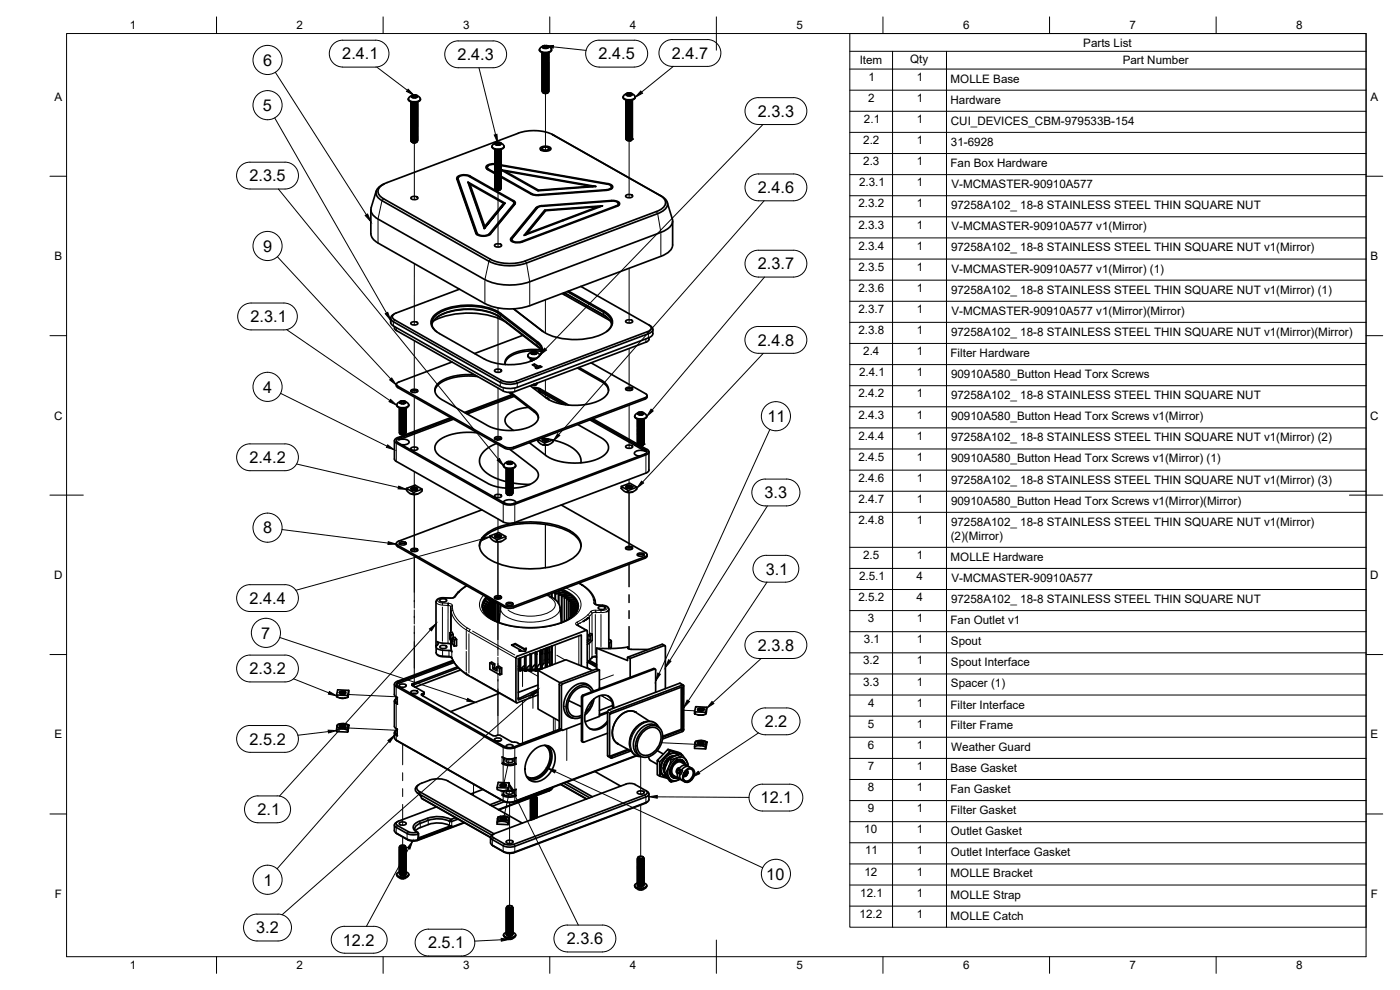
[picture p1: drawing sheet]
<svg xmlns="http://www.w3.org/2000/svg" width="420mm" height="297mm" viewBox="0 0 420 297" stroke-linecap="round" stroke-linejoin="round" font-family="sans-serif">
<defs><g id="words">
<g font-size="4.9">
<text x="102.7" y="17.9">2.4.1</text>
<text x="179.6" y="17.8">2.4.5</text>
<text x="201.6" y="17.7">2.4.7</text>
<text x="78.9" y="19.7">6</text>
<text x="137.4" y="18">2.4.3</text>
<text x="78.9" y="33.3">5</text>
<text x="227.5" y="35.1">2.3.3</text>
<text x="74.9" y="54.4">2.3.5</text>
<text x="227.5" y="57.9">2.4.6</text>
<text x="78.9" y="75.6">9</text>
<text x="227.5" y="80.8">2.3.7</text>
<text x="75.2" y="96.7">2.3.1</text>
<text x="227.5" y="103.7">2.4.8</text>
<text x="79" y="117.8">4</text>
<text x="230.3" y="126.6">11</text>
<text x="74.9" y="139">2.4.2</text>
<text x="229.5" y="149.5">3.3</text>
<text x="78.9" y="160.1">8</text>
<text x="229.8" y="172.4">3.1</text>
<text x="74.9" y="181.2">2.4.4</text>
<text x="78.4" y="191.7">7</text>
<text x="227.5" y="195.3">2.3.8</text>
<text x="74.9" y="202.3">2.3.2</text>
<text x="229.5" y="218.2">2.2</text>
<text x="74.9" y="223.4">2.5.2</text>
<text x="77.3" y="244.6">2.1</text>
<text x="228.3" y="241.1">12.1</text>
<text x="230" y="263.9">10</text>
<text x="79.1" y="265.7">1</text>
<text x="76.9" y="280">3.2</text>
<text x="102.9" y="283.7">12.2</text>
<text x="128.5" y="284.5">2.5.1</text>
<text x="170.1" y="283.3">2.3.6</text>
</g>
<g font-size="3.5">
<text x="39" y="8.8">1</text>
<text x="89" y="8.8">2</text>
<text x="139" y="8.8">3</text>
<text x="189" y="8.8">4</text>
<text x="239" y="8.8">5</text>
<text x="289" y="8.8">6</text>
<text x="339" y="8.8">7</text>
<text x="389" y="8.8">8</text>
<text x="325.1" y="14">Parts List</text>
<text x="258" y="19.3">Item</text>
<text x="273.2" y="19">Qty</text>
<text x="337" y="19.3">Part Number</text>
<text x="260.6" y="24.2">1</text>
<text x="275.1" y="24.2">1</text>
<text x="285.3" y="24.8">MOLLE Base</text>
<text x="16.3" y="30.2">A</text>
<text x="260.5" y="30.6">2</text>
<text x="275.1" y="30.6">1</text>
<text x="285.3" y="31.1">Hardware</text>
<text x="411.3" y="30.2">A</text>
<text x="259.3" y="36.9">2.1</text>
<text x="275.1" y="36.9">1</text>
<text x="285.4" y="37.4">CUI_DEVICES_CBM-979533B-154</text>
<text x="259.1" y="43.2">2.2</text>
<text x="275.1" y="43.2">1</text>
<text x="285.4" y="43.7">31-6928</text>
<text x="259.1" y="49.6">2.3</text>
<text x="275.1" y="49.6">1</text>
<text x="285.3" y="50.1">Fan Box Hardware</text>
<text x="257.8" y="55.9">2.3.1</text>
<text x="275.1" y="55.9">1</text>
<text x="285.5" y="56.4">V-MCMASTER-90910A577</text>
<text x="257.6" y="62.2">2.3.2</text>
<text x="275.1" y="62.2">1</text>
<text x="285.4" y="62.8">97258A102_ 18-8 STAINLESS STEEL THIN SQUARE NUT</text>
<text x="257.6" y="68.6">2.3.3</text>
<text x="275.1" y="68.6">1</text>
<text x="285.5" y="69.1">V-MCMASTER-90910A577 v1(Mirror)</text>
<text x="257.6" y="74.9">2.3.4</text>
<text x="275.1" y="74.9">1</text>
<text x="285.4" y="75.4">97258A102_ 18-8 STAINLESS STEEL THIN SQUARE NUT v1(Mirror)</text>
<text x="16.3" y="78">B</text>
<text x="257.6" y="81.2">2.3.5</text>
<text x="275.1" y="81.2">1</text>
<text x="285.5" y="81.8">V-MCMASTER-90910A577 v1(Mirror) (1)</text>
<text x="411.3" y="78">B</text>
<text x="257.6" y="87.6">2.3.6</text>
<text x="275.1" y="87.6">1</text>
<text x="285.4" y="88.1">97258A102_ 18-8 STAINLESS STEEL THIN SQUARE NUT v1(Mirror) (1)</text>
<text x="257.6" y="93.9">2.3.7</text>
<text x="275.1" y="93.9">1</text>
<text x="285.5" y="94.4">V-MCMASTER-90910A577 v1(Mirror)(Mirror)</text>
<text x="257.6" y="100.2">2.3.8</text>
<text x="275.1" y="100.2">1</text>
<text x="285.4" y="100.8">97258A102_ 18-8 STAINLESS STEEL THIN SQUARE NUT v1(Mirror)(Mirror)</text>
<text x="259.1" y="106.6">2.4</text>
<text x="275.1" y="106.6">1</text>
<text x="285.3" y="107">Filter Hardware</text>
<text x="257.8" y="112.9">2.4.1</text>
<text x="275.1" y="112.9">1</text>
<text x="285.4" y="113.4">90910A580_Button Head Torx Screws</text>
<text x="257.6" y="119.2">2.4.2</text>
<text x="275.1" y="119.2">1</text>
<text x="285.4" y="119.8">97258A102_ 18-8 STAINLESS STEEL THIN SQUARE NUT</text>
<text x="16.2" y="125.9">C</text>
<text x="257.6" y="125.6">2.4.3</text>
<text x="275.1" y="125.6">1</text>
<text x="411.2" y="125.9">C</text>
<text x="257.6" y="131.9">2.4.4</text>
<text x="275.1" y="131.9">1</text>
<text x="285.4" y="126.1">90910A580_Button Head Torx Screws v1(Mirror)</text>
<text x="285.4" y="132.4">97258A102_ 18-8 STAINLESS STEEL THIN SQUARE NUT v1(Mirror) (2)</text>
<text x="257.6" y="138.2">2.4.5</text>
<text x="275.1" y="138.2">1</text>
<text x="285.4" y="138.8">90910A580_Button Head Torx Screws v1(Mirror) (1)</text>
<text x="257.6" y="144.6">2.4.6</text>
<text x="275.1" y="144.6">1</text>
<text x="285.4" y="145.1">97258A102_ 18-8 STAINLESS STEEL THIN SQUARE NUT v1(Mirror) (3)</text>
<text x="257.6" y="150.9">2.4.7</text>
<text x="275.1" y="150.9">1</text>
<text x="285.4" y="151.4">90910A580_Button Head Torx Screws v1(Mirror)(Mirror)</text>
<text x="257.6" y="157.2">2.4.8</text>
<text x="275.1" y="157.2">1</text>
<text x="285.3" y="162">(2)(Mirror)</text>
<text x="285.4" y="157.8">97258A102_ 18-8 STAINLESS STEEL THIN SQUARE NUT v1(Mirror)</text>
<text x="259" y="167.7">2.5</text>
<text x="275.1" y="167.7">1</text>
<text x="16.2" y="173.7">D</text>
<text x="285.3" y="168.3">MOLLE Hardware</text>
<text x="411.2" y="173.7">D</text>
<text x="257.8" y="174.1">2.5.1</text>
<text x="275.1" y="174">4</text>
<text x="285.5" y="174.6">V-MCMASTER-90910A577</text>
<text x="257.6" y="180.4">2.5.2</text>
<text x="275.1" y="180.4">4</text>
<text x="285.4" y="180.9">97258A102_ 18-8 STAINLESS STEEL THIN SQUARE NUT</text>
<text x="260.5" y="186.7">3</text>
<text x="275.1" y="186.7">1</text>
<text x="285.3" y="187.2">Fan Outlet v1</text>
<text x="259.3" y="193">3.1</text>
<text x="275.1" y="193">1</text>
<text x="285.4" y="193.6">Spout</text>
<text x="259" y="199.4">3.2</text>
<text x="275.1" y="199.4">1</text>
<text x="285.4" y="199.9">Spout Interface</text>
<text x="259" y="205.7">3.3</text>
<text x="275.1" y="205.7">1</text>
<text x="285.4" y="206.3">Spacer (1)</text>
<text x="260.5" y="212">4</text>
<text x="275.1" y="212.1">1</text>
<text x="285.3" y="212.6">Filter Interface</text>
<text x="16.3" y="221.6">E</text>
<text x="260.5" y="218.4">5</text>
<text x="275.1" y="218.4">1</text>
<text x="285.3" y="218.9">Filter Frame</text>
<text x="411.3" y="221.6">E</text>
<text x="260.5" y="224.7">6</text>
<text x="275.1" y="224.7">1</text>
<text x="285.5" y="225.2">Weather Guard</text>
<text x="260.5" y="231">7</text>
<text x="275.1" y="231">1</text>
<text x="285.3" y="231.6">Base Gasket</text>
<text x="260.5" y="237.4">8</text>
<text x="275.1" y="237.4">1</text>
<text x="285.3" y="237.9">Fan Gasket</text>
<text x="260.5" y="243.7">9</text>
<text x="275.1" y="243.7">1</text>
<text x="285.3" y="244.2">Filter Gasket</text>
<text x="259.4" y="250">10</text>
<text x="275.1" y="250">1</text>
<text x="285.4" y="250.6">Outlet Gasket</text>
<text x="259.7" y="256.4">11</text>
<text x="275.1" y="256.4">1</text>
<text x="285.4" y="256.9">Outlet Interface Gasket</text>
<text x="259.4" y="262.7">12</text>
<text x="275.1" y="262.7">1</text>
<text x="285.3" y="263.3">MOLLE Bracket</text>
<text x="16.4" y="269.4">F</text>
<text x="258.2" y="269.1">12.1</text>
<text x="275.1" y="269.1">1</text>
<text x="285.3" y="269.6">MOLLE Strap</text>
<text x="411.4" y="269.4">F</text>
<text x="258" y="275.4">12.2</text>
<text x="275.1" y="275.4">1</text>
<text x="285.3" y="275.9">MOLLE Catch</text>
<text x="39" y="290.8">1</text>
<text x="89" y="290.8">2</text>
<text x="139" y="290.8">3</text>
<text x="189" y="290.8">4</text>
<text x="239" y="290.8">5</text>
<text x="289" y="290.8">6</text>
<text x="339" y="290.8">7</text>
<text x="389" y="290.8">8</text>
</g>
</g></defs>
<!-- layer: Visible Narrow -->
<g fill="none" stroke="#000" stroke-width=".3">
<path d="M163 14.2h.1M163.3 13.9v.5M163.9 13.9v.5M164 13.9v.5M164.2 14.4h.1M164.4 14.1h.1M123.6 29h.1M124 28.7v.5M124.5 28.7v.5M124.7 28.7v.5M124.9 29.2h.1M125 28.9v.1"/>
<path d="M188.1 28.4h.1M188.4 28.1v.5M189 28.1v.5M189.1 28.1v.5M189.3 28.6h.1M189.5 28.3v.1M115.1 59.7l-.4 .5M137.5 53.6l-.4 .1M141.1 52.8l-.1 .2M146.6 50.8l-.1 .2M148.7 43.2v.1M149.1 42.9v.5"/>
<path d="M149.6 42.9v.6M149.8 42.9v.5M150 43.4h.1M150.1 43.1v.1M159.7 58.2l-.1 .1M161.4 58.5l.1 .1M166 40.5l.4 .2M181.9 57v.1M182.4 55.1v.2M198.1 58.7l.4 .2M113.5 66.1v6.5M114.6 60.5l-1.1 5"/>
<path d="M143.2 70h-.4M146.7 78.7l-1.1 4.9M146.8 70.2l.2 .1M147.2 77.8l-.5 .5M147.2 70.2l-.2 .1M153.4 71.5l.1 .2 .2-.1M154.1 60.2l-.1 .2M154.2 61.2l.1 .2 .2-.1M156.4 72.5l.1 .2M157.6 78.3l.4 .6M158.1 79.2l.8 5.1M160.8 62.4l.2 .2 .2-.2"/>
<path d="M162.6 61.7v.2M168.8 66.1l.1 .1M170.7 67.1l.1 .2M183.5 60.2v.1M184.9 61.8l.1 .1M197 63.5l.4 .6M197.4 64.4l.9 5.1M198.3 70.1v6.4M118 96.6v1.1M118.4 96l-.3 .5M118.9 98.3v.8M145.5 84.3v6.4"/>
<path d="M150.1 94.4v.8M150.3 94.1l-.2 .2M152.2 96.8v.2M159 84.9v6.5M162.8 99.4h.1M169.4 87.9v.5M181.1 93.7l.2 .9M181.3 93.4l-.2 .2M182.9 96v.1M194.3 99.6l.3 .5M119.4 115.9v.4M150.1 114.8v1.1"/>
<path d="M150.5 114.2l-.3 .5M151 116.4v.9M154.5 116.5v.9M154.9 114.4l.3 .5M155.2 115v1.1M159.5 106h.1M159.8 105.7v.5M160.4 105.6v.6M160.5 105.7v.5M160.7 106.2h.1M160.9 105.9h.1M161.2 102.9v.8"/>
<path d="M161.4 102.6l-.2 .3M161.7 116.9v.3M193.5 119.4v.4M193.8 101.7v.9M194.6 100.2v1.1M118.9 133.2v5M119.7 131.6v.3M120.1 120.8h.1M120.5 120.5v.5M121 120.5v.5M121.2 120.5v.5M121.4 121h.1"/>
<path d="M121.5 120.7v.1M151.5 134.1v.4M152.2 138.9v.1M152.5 138.7v.5M153.1 138.6v.6M153.3 138.7v.5M153.5 139.2h.1M153.6 138.8v.1M154.1 134.2v.4M160.4 123.2v.4M191.6 124.1v.1M191.9 123.9v.5"/>
<path d="M192.5 123.8v.6M192.6 123.9v.5M192.8 124.3h.1M193 124v.1M193.8 135.1v.3M193.8 136.7v5M151 151.4v4.9M154.5 151.6v4.9M119.4 163.6v.4M133.2 179.3l-1.2 .3-.7 .5 .5 .6 1 .2v.6M133.3 179.4l1.8 .1M135.2 179.4v.1"/>
<path d="M136.3 179.2l.4-.2-.6 .4-.9 .1M137.7 177.7l-.9 1.3M140.1 175.8l-2.3 1.8M164.9 179.1a2.25 2.25 0 0 1 1.1 3.7 12.7 12.7 0 0 1-11.8 1.2l-1.7-1M169.9 176.4l2.6 1.6 1.3 1.5 .5 1 .1 1.1-.6 1.7-1.7 1.8-2.8 1.5-2.7 .9-4.3 .8-4.5 .1-4.1-.4-3.3-.8-2.9-1.3-2.1-1.4-1.3-1.9-.1-1.9 .3-1 .8-1.1M173.6 175l1.7 1.1 1.6 1.4 .8 1.3 .4 1.2M193.5 167.1v.4M130.9 193.7v.2M130.9 180.6l.3 .5 1.4 .4M130.9 195.9l.4 .4 1.4 .5M131.2 192.6v1M132.8 182.1v10.3"/>
<path d="M132.8 196.8v.2M132.8 195.2v1.5M132.9 181.6l1.5 .1M132.9 180.9l1.6 .1M132.9 196.8l1.7 .1M134.5 181l.9 .2 .4 .5-.5 .4-.2-.3-.6-.1v11.3M134.7 196.9l.1 .2M134.7 195.3v1.5M135.3 182.5l.1 1M135.4 183.9v5.5M135.4 189.7v.1M135.4 192.7v2.1"/>
<path d="M135.5 183.3l.4-.2 .7 1.8 1 1.4 2.7 2.2-.4 .5-1.9-1.4-1.4-1.5-.8-1.4zM135.6 195.6v1.6l-.8-.3M135.6 197.2v.1M135.7 197.5a10.1 10.1 0 0 0 3.9 4.4M135.8 181.8l.1 1.2M139.9 189.3v5.5M139.9 195.5v5.7M140 189l.7 .5M140.4 188.5l.7 .4-.3 .6M140.7 189.5l14.1 8M140.7 190.1v11.8M141.8 189.3l12.7 7.2"/>
<path d="M150.3 183a5.4 5.4 0 0 0 3.9 3 16.3 16.3 0 0 0 12.5-1.3l1.1-1.1 .2-.6M151.4 181.8v.4M154.1 181.9v.4M162.2 196.4h-.1M162.2 198.3h-.2M163.7 196.1l-.4 .1M163.7 198l-.4 .1M165 195.7l-.5 .2M165 197.7l-.5 .1M166.6 193.7v5.2M168.4 186.8h.4M173.1 187.5h.2"/>
<path d="M173.2 186.7l.3 .5M173.2 187.6l2.5 1.5M173.3 187.5h.1M173.5 187.2l-.3 .3M173.5 187.3v.3M173.7 190.8v8.7M176.9 198.1l-.6 .5M176.9 185l-.1-.3a.4 .4 0 0 0-.4-.2 .4 .4 0 0 0-.4 .3l-3 2-.3 .4 .4 .3M176.9 185l-1.4 1.1-2 1.1M176.9 185.2v4.8M176.9 193.2v4.6M177.2 183.6l-.7 .8"/>
<path d="M177.6 197.2l-.7 .8M177.7 184.3v5.6M177.7 192.4v4.5M177.7 197.1l.9-.3 .1 .3M178.2 180v.9M178.2 180.9l.7 .6 1.8 .1M178.2 180.9l.5 .4M178.7 183.7l-1 .3M178.7 183.7h.1M178.7 184.4v11.8M178.7 181.1v.2M178.7 196.8h.3"/>
<path d="M178.7 183.1l-1.2 .2-.3 .2 .4 .3a.65 .65 0 0 1-.5 .9l-.2 .2M178.7 183.1v.6M178.8 183.7l1.5 .1M178.8 183.1l1.5 .1M180.4 184.3v9.7M180.8 181.6l1.1 .3 .3 .6-.6 .5-1.2 .2v.6M181.9 183.6l-1.4 .2M183 193v1.5M183 194.6h.1M183.4 192.6v1.5M183.4 194.2v.1M183.4 194.2l-.4 .4"/>
<path d="M183.5 194.1l-.1 .1M198.7 193.4l.6 .3M118.9 206.2v2.8M118.9 211.5v6.8M118.9 218.7l.2 .1M118.9 209.2l.2 .1M119.1 210.8l-.2 .3M119.3 209.4v1.8M119.3 218.9v1.8M119.6 204.6v.4M123.7 205.3v.3M126.6 208.2v.4"/>
<path d="M127 208.2l-.3 .5M127 208v.2M139.9 201.6v.5M140 202.1l.9 .7M141.5 203l12.6 7.2M167.9 218.5l.6 .3M167.9 205.4l.6 .3M168.2 204.8l.6 .4M169.2 211.8l.7 .3M174.5 209.2l.3 .1M174.9 208.6l.3 .2M182.4 213.6l.8 .5"/>
<path d="M182.8 213l.8 .5M196.1 200.6l.3 .2M197.3 217.5a4 4 0 0 0-6 .9 6.2 6.2 0 0 0-1.2 7.6l1.5 .9M204 205l.8 .5M118.9 220.7v1.3M118.9 222.1l.4 .2M119.1 220.3l-.2 .3M125.6 238.1l.3 .3M125.9 237.6l-.3 .5M150.7 227.2v1.8M150.7 237.3v1.2M151 224.4v2.8"/>
<path d="M151 229.5v5.1M151 238.8v1.4M151 227.3l.2 .1M151.1 227.5v1.2M151.1 237.3v1M151.2 238.5l-.2 .2M151.2 229l-.2 .2M154.3 229.1l.2 .3M154.3 238.6l.2 .3M154.5 237l-.2 .1M154.5 227.5l-.2 .1M154.5 224.5v2.8"/>
<path d="M154.5 229.8v6.8M154.5 239v1.3M154.9 227.4v1.8M154.9 236.9v1.8M164.8 236.7l.1 .1M165 236.7l-.3 .6M165.1 236.5v.2M174.5 222.3l.3 .1M182.4 226.7l.8 .5M193.5 238.6l.3 .5M193.8 239.2v1.5M203.1 228.2l.9-.3 .6 .1 .6 .5 .3 .8"/>
<path d="M203.2 233.3h-.3M118.9 248.3v1.6M118.9 250l.4 .2M119.3 247.7l-.4 .5M122.2 250.2v1.5M122.2 251.8l.3 .3M122.5 249.6l-.3 .5M125.1 249.7l.3 .6M125.4 250.4v1.2M125.5 251.6l-.3 .6M125.6 251.4l.1 .2M125.9 246.5l.2 .5"/>
<path d="M126.1 247.1v1.1M128.2 245.6l.3 .5M128.5 246.2v1.1M134.9 246.5v1.1M134.9 246.4l.4-.5 .3 .6M135.6 246.5v1.3M147.8 252v1.5M147.8 253.6l.3 .3M148.1 251.4l-.3 .5M151 253.8v1.6M151 240.2l.4 .3M151 255.5l.4 .2"/>
<path d="M151.4 253.2l-.4 .5M154.2 253.4l.3 .5M154.5 240.4l-.3 .3M154.5 255.6l-.3 .2M154.5 254v1.5M155 240.4v.1M193.8 240.8l-.3 .2"/>
</g>
<!-- layer: Visible -->
<g fill="none" stroke="#000" stroke-width=".51">
<path d="M161.9 14.9a2.06 2.06 0 0 0 2.9 .8l.6-.4 .1-.4M162.8 18.1l.2 .4 .7 .2 .7-.1 .3-.3M162.8 17.9l.2 .3 .7 .2 .6-.1 .4-.3M162.8 17.6l.2 .3 .7 .2 .6-.1 .4-.3M162.8 17.3l.3 .4 .6 .1 .6-.1 .4-.3M162.8 17l.3 .4 .6 .1 .6-.1 .4-.3M162.8 16.7l.3 .4 .6 .1 .6-.1 .4-.3M162.8 16.4l.2 .3 .6 .2 .7-.1 .4-.3M162.8 16.1l.2 .3 .6 .2 .8-.1 .3-.3M162.8 19.9l.2 .4 .7 .2 .7-.2 .3-.3M162.8 19.6l.2 .4 .7 .2 .7-.1 .3-.4M162.8 19.3l.2 .4 .7 .2 .7-.1 .3-.3"/>
<path d="M162.8 19l.2 .4 .7 .2 .7-.1 .3-.3M162.8 18.7l.2 .4 .7 .2 .7-.1 .3-.3M162.8 18.4l.2 .4 .7 .2 .7-.1 .3-.3M162.8 16.3v.1M162.8 16.6v.1M162.8 16.9v.1M162.8 17.2v.1M162.8 17.5v.1M162.8 17.8v.1M162.8 18.1h.1M162.8 18.4h.1M162.8 19.8l.1 .4 .8 .2 .7-.1 .2-.4"/>
<path d="M162.8 19.5l.1 .4 .8 .2 .7-.1 .2-.4M162.8 19.2l.1 .4 .7 .2 .8-.1 .2-.4M162.8 18.9l.1 .4 .7 .2 .8-.1 .2-.4M162.8 18.6l.1 .4 .7 .2 .8-.1 .2-.4M162.8 18.3l.1 .4 .7 .2 .8-.1 .2-.4M162.8 18l.1 .4 .7 .2 .8-.1 .2-.4M162.8 17.7l.1 .4 .7 .2 .8-.1 .2-.3M162.8 17.4l.1 .4 .7 .2h.8l.2-.4M162.8 17.1l.1 .4 .7 .2 .8-.1 .2-.3M162.8 16.8l.1 .4 .7 .2 .8-.1 .2-.3M162.8 16.5l.1 .4 .7 .3 .8-.1 .2-.4M162.8 16.2l.1 .4 .7 .3 .8-.1 .2-.4"/>
<path d="M162.8 15.9l.1 .4 .7 .3 .8-.1 .2-.4M162.9 13.9l.9-.2 .8 .3a1.09 1.09 0 0 1-1.8 .1zM163 14.2l.4 .2M163 15.8l.6 .2 1.1-.1-.4 .3-.7 .1-.8-.5 .1 .3 .7 .2 .8-.1 .3-.3M163.1 18.5l.5 .2 .8-.1M163.1 18.3l.5 .1 .8-.1M163.1 18l.5 .1 .8-.1M163.1 17.7l.5 .1 .8-.1M163.1 17.4l.5 .1 .8-.1M163.1 17.1l.5 .1 .8-.1M163.1 16.8l.5 .1 .8-.1M163.1 16.5l.5 .1 .8-.1"/>
<path d="M163.1 16.2l.5 .1 .8-.1M163.1 15.9h1.3M163.1 19.7l.5 .2 .8-.1M163.1 19.4l.5 .2 .8-.1M163.1 19.1l.5 .2 .8-.1M163.1 18.8l.5 .2 .8-.1M163.2 13.9l-.2 .3M163.2 13.9h.1M163.2 14v.4M163.4 19.8h.8M163.4 19.5h.8M163.4 19.2h.8"/>
<path d="M163.4 18.9h.8M163.4 18.6h.8M163.4 18.3h.8M163.4 18h.8M163.4 17.7h.8M163.4 17.4h.8M163.4 17.2h.8M163.4 16.9h.8M163.4 16.6h.8M163.4 16.3h.8M163.4 16h.8M163.5 13.7l-.7 .2a.91 .91 0 0 0-.9 1.1 .91 .91 0 0 0 1.2 .7h1.3a.91 .91 0 0 0 1.1-.7 .91 .91 0 0 0-.8-1.1l-.8-.2"/>
<path d="M164 13.8l-.8 .1M164 13.8l.1 .3h.3M164 13.8l.5 .3M164 13.8h-.8l-.2 .4M164.2 14.4h-.8M164.2 14.4l-.4 .1M164.2 14.4h.1M164.4 14.1l-.2 .3M164.5 14.1l-.3 .3M164.5 15.8l-.5 .2-.9-.2M164.7 16.2h.1M164.7 16.5h.1"/>
<path d="M164.7 16.8h.1M164.7 17.1h.1M164.7 17.4h.1M164.7 17.7h.1M164.7 18h.1M164.7 18.3h.1M164.7 18.6h.1M122.5 29.7a2.06 2.06 0 0 0 2.9 .8l.8-.6M123.4 30.6l.7 .3 1.1-.3-1.1 .2-.7-.2M123.4 31.4h.1M123.4 31.7h.1M123.4 32h.1"/>
<path d="M123.4 32.3h.1M123.4 32.5v.1M123.4 32.8v.1M123.4 33.1v.1M123.4 33.4v.1M123.4 33.7v.1M123.4 37.3h.1M123.4 37.6h.1M123.4 37.9h.1M123.4 38.2h.1M123.4 38.5h.1M123.4 38.8h.1"/>
<path d="M123.4 39.1h.1M123.4 39.4h.1M123.4 38.9v.3l.4 .2 1.1-.1M123.5 28.7l1-.2 .8 .3a1.09 1.09 0 0 1-1.9 .1zM123.6 29l.4 .3M123.6 29l.5 .3 .8-.1M123.8 39.1h.9M123.8 38.8h.9M123.8 38.5h.9M123.8 38.2h.9M123.8 37.9h.9M123.8 37.6h.9"/>
<path d="M123.8 37.3h.9M123.8 37h.9M123.8 36.8h.9M123.8 36.5h.9M123.8 36.2h.9M123.8 35.9h.9M123.8 35.6h.9M123.8 35.3h.9M123.8 35h.9M123.8 34.7h.9M123.8 32h.9M123.8 31.7h.9"/>
<path d="M123.8 31.4h.9M123.8 31.1h.9M123.8 30.8h.9M123.8 39.7h.9M123.8 39.4h.9M123.8 28.8v.4M123.9 28.7l-.3 .3M124 29.3h.1M124.1 28.5l-.7 .2a.91 .91 0 0 0-.8 1.1 .91 .91 0 0 0 1.1 .7h1.3a.91 .91 0 0 0 1.2-.7 .91 .91 0 0 0-.9-1.1l-.7-.2M124.6 28.6l.2 .3h.3l-.2 .3M124.6 28.6l-.7 .1M124.6 28.6l.5 .3-.2 .3"/>
<path d="M124.7 34.4h-.9M124.7 34.1h-.9M124.7 33.8h-.9M124.7 33.5h-.9M124.7 33.2h-.9M124.7 32.9h-.9M124.7 32.6h-.9M124.7 32.3h-.9M124.8 29.2l-.3 .1M124.9 29.2h-.1M124.9 29.2h.1M124.9 33.4l-.5 .2-.7-.1"/>
<path d="M124.9 33.1l-.5 .2-.7-.1M124.9 32.8l-.5 .2-.7-.1M124.9 32.5l-.5 .2-.7-.1M124.9 32.2l-.5 .2-.7-.1M124.9 31.9l-.5 .2-.7-.1M124.9 31.7l-.5 .1-.7-.1M124.9 31.4l-.5 .1-.7-.1M124.9 31.1l-.4 .1-.8-.1M124.9 30.8l-.4 .1-.8-.1M124.9 39.9l-.4 .2-.8-.1M124.9 39.6l-.4 .2-.8-.1M124.9 39.3l-.4 .2-.8-.1"/>
<path d="M124.9 39l-.4 .2-.8-.1M124.9 38.7l-.4 .2-.8-.1M124.9 38.4l-.4 .2-.8-.1M124.9 38.1l-.4 .2-.8-.1M124.9 37.9l-.4 .1-.8-.1M124.9 37.6h-1.2M124.9 37.3l-.6 .2-.6-.2M124.9 37l-.6 .2-.6-.2M124.9 36.7l-.6 .2-.6-.2M124.9 36.4l-.6 .2-.6-.2M124.9 36.1l-.6 .2-.6-.2M124.9 35.8l-.6 .2-.6-.2"/>
<path d="M124.9 35.5l-.5 .2-.7-.2M124.9 35.2l-.5 .2-.7-.2M124.9 34.9l-.5 .2-.7-.2M124.9 34.6l-.5 .2-.7-.2M124.9 34.3l-.5 .2-.7-.2M124.9 34l-.5 .2-.7-.2M124.9 33.7l-.5 .2-.7-.2M125.3 40l-.2 .4-.7 .2-.7-.1-.3-.4M125.3 39.7l-.2 .4-.6 .2-.8-.1-.3-.4M125.3 39.4l-.2 .4-.6 .2-.8-.1-.3-.4M125.3 39.1l-.1 .3-.7 .3-.8-.1-.3-.4M125.3 38.8l-.4 .5"/>
<path d="M125.3 38.5l-.1 .3-.7 .3-.8-.1-.3-.4M125.3 38.2l-.1 .3-.7 .3-.8-.1-.3-.4M125.3 37.9l-.1 .3-.7 .3-.8-.1-.3-.4M125.3 37.6l-.1 .3-.7 .3-.8-.1-.3-.4M125.3 37.3l-.1 .3-.7 .3-1-.1-.1-.3M125.3 37l-.1 .3-.7 .3-1-.1-.1-.3M125.3 36.7l-.1 .3-.7 .3-1-.1-.1-.3M125.3 36.4l-.1 .4-.7 .2h-.8l-.3-.4M125.3 36.1l-.1 .4-.7 .3-.9-.2-.2-.3M125.3 35.8l-.2 .5-.8 .2-.8-.2-.1-.3M125.3 35.5l-.2 .5-.8 .2-.8-.2-.1-.3M125.3 35.2l-.2 .5-.8 .2-.8-.2-.1-.3"/>
<path d="M125.3 34.9l-.2 .5-.8 .2-.8-.2-.1-.3M125.3 34.6l-.2 .5-.7 .2-.8-.1-.2-.4M125.3 34.3l-.2 .5-.7 .2-.8-.1-.2-.4M125.3 34l-.2 .5-.7 .2-.8-.1-.2-.4M125.3 33.7l-.2 .5-.7 .2-.8-.1-.2-.4M125.3 33.5l-.2 .4-.7 .2-.8-.1-.2-.4M125.3 33.2l-.2 .4-.7 .2-.8-.1-.2-.4M125.3 32.9l-.2 .4-.7 .2-.8-.1-.2-.4M125.3 32.6l-.2 .4-.7 .2-.8-.1-.2-.4M125.3 32.3l-.2 .4-.7 .2-.8-.1-.2-.4M125.3 32l-.2 .4-.7 .2-.8-.1-.2-.4M125.3 31.7l-.2 .4-.7 .2-.8-.1-.2-.4"/>
<path d="M125.3 31.4l-.2 .4-.7 .2-.8-.1-.2-.4M125.3 31.1l-.2 .4-.7 .2-.8-.1-.2-.4M125.3 30.8l-.2 .4-.7 .2-.8-.1-.2-.3M125.3 39.8l-.3 .4-.6 .2-.8-.2-.2-.3M125.3 39.5l-.3 .4-.6 .2-.8-.2-.2-.2M125.3 39.3l-.3 .3-.6 .2-.7-.1-.3-.3M125.3 39l-.3 .3-.6 .2-.7-.1-.3-.3M125.3 38.7l-.3 .3-.6 .2-.7-.1-.3-.3M125.3 38.4l-.3 .3-.6 .2-.7-.1-.3-.3M125.3 38.1l-.2 .3-.7 .2-.7-.1-.3-.3M125.3 37.8l-.2 .3-.7 .2-.7-.1-.3-.3M125.3 37.5l-.2 .3-.7 .2-.7-.1-.3-.3"/>
<path d="M125.3 37.2l-.2 .3-.6 .2-.8-.1-.3-.3M125.3 36.8l-.2 .4-.6 .2-.8-.1-.3-.3M125.3 36.5l-.2 .4-.6 .2-.8-.1-.3-.3M125.3 36.2l-.2 .4-.6 .2-.9-.1-.2-.3M125.3 35.9l-.2 .4-.6 .2-.9-.1-.2-.3M125.3 35.7l-.2 .3-.6 .2h-.7l-.4-.4M125.3 35.4l-.2 .3-.6 .2h-.7l-.4-.4M125.3 35.1l-.2 .3-.6 .2-.8-.1-.3-.3M125.3 34.8l-.2 .3-.6 .2-.8-.1-.3-.3M125.3 34.5l-.2 .3-.6 .2h-.8l-.3-.4M125.3 34.2l-.2 .3-.6 .2h-.8l-.3-.4M125.3 33.9l-.2 .3-.6 .2h-.8l-.3-.4"/>
<path d="M125.3 33.6l-.3 .4-.7 .1-.7-.1-.2-.2M125.3 33.3l-.3 .4-.7 .2-.7-.2-.2-.2M125.3 33l-.3 .4-.7 .2-.7-.1-.2-.3M125.3 32.7l-.3 .4-.6 .2-.8-.1-.2-.3M125.3 32.4l-.3 .4-.6 .2-.8-.1-.2-.3M125.3 32.1l-.3 .4-.6 .2-.8-.1-.2-.3M125.3 31.8l-.3 .4-.6 .2-.8-.1-.2-.3M125.3 31.5l-.3 .4-.6 .2-.8-.1-.2-.3M125.3 31.2l-.3 .4-.6 .2-.8-.1-.2-.3M125.3 30.9l-.3 .4-.6 .2-.8-.1-.2-.3M125.3 30.6l-.3 .4-.6 .2-.8-.1-.2-.3M125.3 30.6l-.1 .3-.7 .2h-.8l-.3-.4"/>
<path d="M125.3 31.2h.1M125.3 31.5h.1M125.3 31.8h.1M125.3 32.1h.1M125.3 32.4h.1M125.3 32.7h.1M125.3 33h.1M125.3 33.3h.1M125.3 33.6h.1M125.3 37.1v.1M125.3 37.4v.1M125.3 37.7v.1"/>
<path d="M125.3 38v.1M125.3 38.3v.1M125.3 38.6v.1M125.3 38.9v.1M125.3 39.2v.1M125.3 39.5h.1M126.2 29.7v.2M162.8 27.3l.2 .4 .7 .1h.6l.4-.3M162.8 27l.3 .4 .6 .1h.6l.4-.3M162.8 26.7l.3 .4 .6 .1h.6l.4-.3M162.8 26.4l.3 .4 .6 .2 .6-.1 .4-.3M162.8 26.1l.2 .4 .7 .2 .6-.1 .4-.3"/>
<path d="M162.8 25.8l.2 .4 .6 .2 .8-.1 .3-.3M162.8 25.5l.2 .4 .6 .2 .8-.1 .3-.3M162.8 25.2l.1 .3 .7 .3 .8-.1 .3-.3M162.8 24.9l.1 .3 .7 .3 .8-.1 .3-.3M162.8 24.6l.1 .3 .7 .3 .8-.1 .3-.3M162.8 24.3l.1 .3 .7 .3 .8-.1 .3-.3M162.8 24l.1 .3 .7 .3 .8-.1 .3-.3M162.8 23.7l.2 .4 .6 .2 .8-.1 .3-.3M162.8 23.4l.1 .4 .7 .2 .8-.1 .3-.3M162.8 23.1l.1 .4 .7 .2 .8-.1 .3-.3M162.8 22.8l.1 .4 .7 .2h.7l.4-.4M162.8 22.6l.2 .3 .6 .2h.7l.4-.4"/>
<path d="M162.8 22.3l.2 .3 .6 .2h.7l.4-.4M162.8 22l.2 .3 .6 .2h.7l.4-.4M162.8 21.7l.2 .3 .6 .2h.7l.4-.3M162.8 21.4l.2 .3 .6 .2h.7l.4-.3M162.8 21.1l.2 .3 .6 .2h.7l.4-.3M162.8 20.8l.2 .4 .5 .1h.8l.4-.3M162.8 20.5l.2 .4 .5 .1h.8l.4-.3M162.8 20.2l.2 .4 .5 .1h.8l.4-.3M162.8 20.5h.1M162.8 20.8h.1M162.8 21.1h.1M162.8 21.4h.1"/>
<path d="M162.8 21.7h.1M162.8 22h.1M162.8 22.3h.1M162.8 22.5v.1M162.8 26.4h.1M162.8 26.7h.1M162.8 27h.1M162.8 27.3h.1M162.8 27.2l.1 .3 .7 .3 .8-.1 .2-.4M162.8 26.9l.1 .3 .7 .3 .8-.1 .2-.4M162.8 26.6l.1 .4 .7 .2 .8-.1 .2-.4M162.8 26.3l.1 .4 .7 .2 .8-.1 .2-.4"/>
<path d="M162.8 26l.1 .4 .7 .2 .8-.1 .2-.4M162.8 25.7l.1 .4 .7 .2 .8-.1 .2-.4M162.8 25.4l.1 .4 .7 .2 .8-.1 .2-.4M162.8 25.1l.1 .4 .7 .2 .8-.1 .2-.4M162.8 24.8l.1 .4 .7 .2 .8-.1 .2-.4M162.8 24.5l.1 .4 .7 .2 .8-.1 .2-.4M162.8 24.2l.1 .4 .7 .2h.7l.3-.5M162.8 23.9v.3l.7 .3h.9l.2-.4M162.8 23.6l.1 .4 .7 .2h.7l.3-.4M162.8 23.3l.1 .4 .7 .2h.7l.3-.4M162.8 23l.1 .4 .6 .3 .8-.1 .3-.4M162.8 22.7l.1 .4 .6 .3 1-.2 .1-.3"/>
<path d="M162.8 22.4l.1 .5 .8 .2 .8-.2 .1-.3M162.8 22.1l.1 .5 .8 .2 .8-.2 .1-.3M162.8 21.8l.1 .5 .8 .2 .8-.2 .1-.3M162.8 21.5l.1 .5 .8 .2 .8-.2 .1-.3M162.8 21.2l.1 .5 .8 .2 .8-.2 .1-.3M162.8 20.9l.1 .5 .8 .2 .8-.2 .1-.3M162.8 20.6l.1 .5 .8 .2 .8-.1 .1-.4M162.8 20.3l.1 .5 .8 .2 .8-.1 .1-.4M162.8 20.1l.1 .4 .8 .2 .8-.1 .1-.4M162.8 27.5l.2 .3 .4 .2 .7-.1 .4-.2M162.9 27.8a1.23 1.23 0 0 0 1.5 0M163.1 27.7l.5 .2 .8-.1"/>
<path d="M163.1 27.4l.5 .2 .8-.1M163.1 27.1l.5 .2 .8-.1M163.1 26.8l.5 .2 .8-.1M163.1 26.5l.5 .2 .8-.1M163.1 26.2l.5 .2 .8-.1M163.1 25.9l.5 .2 .8-.1M163.1 25.6l.5 .2 .8-.1M163.1 25.4h1.3M163.1 25.1h1.3M163.1 24.8h1.3M163.1 24.5h1.3M163.1 24.2h1.3"/>
<path d="M163.1 23.9l.7 .2 .6-.2M163.1 23.6l.7 .2 .6-.2M163.1 23.3l.6 .2 .7-.2M163.1 23l.6 .2 .7-.2M163.1 22.7l.6 .2 .7-.2M163.1 22.4l.6 .2 .7-.2M163.1 22.1l.6 .2 .7-.2M163.1 21.8l.6 .2 .7-.2M163.1 21.5l.6 .2 .7-.2M163.1 21.2l.6 .2 .7-.2M163.1 20.9l.6 .2 .7-.2M163.1 20.6l.6 .2 .7-.2"/>
<path d="M163.1 20.3l.5 .2 .8-.2M163.1 20l.5 .2 .8-.1M163.4 27.8h.8M163.4 27.5h.8M163.4 27.2h.8M163.4 26.9h.8M163.4 26.6h.8M163.4 26.3h.8M163.4 26h.8M163.4 25.7h.8M163.4 25.4h.8M163.4 25.1h.8"/>
<path d="M163.4 24.8h.8M163.4 24.5h.8M163.4 24.2h.8M163.4 23.9h.8M163.4 23.7h.8M163.4 23.4h.8M163.4 23.1h.8M163.4 22.8h.8M163.4 22.5h.8M163.4 22.2h.8M163.4 21.9h.8M163.4 21.6h.8"/>
<path d="M163.4 21.3h.8M163.4 21h.8M163.4 20.7h.8M163.4 20.4h.8M163.4 20.1h.8M164.7 20.3v.1M164.7 20.6v.1M164.7 20.9v.1M164.7 21.2v.1M164.7 21.5v.1M164.7 21.8v.1M164.7 22.1h.1"/>
<path d="M164.7 22.4h.1M164.7 22.7h.1M164.7 26.3h.1M164.7 26.6h.1M164.7 26.8v.1M164.7 27.1v.1M164.7 27.4v.1M187 29.1a2.02 2.02 0 0 0 2.9 .8 .78 .78 0 0 0 .7-.8M187.9 30l.6 .4 .8-.1 .5-.3-.9 .4h-.7zM187.9 31.2h.1M187.9 31.5h.1M187.9 31.8h.1"/>
<path d="M187.9 32.1h.1M187.9 32.4h.1M187.9 32.7h.1M187.9 33h.1M187.9 33.3h.1M187.9 33.6h.1M187.9 37.1v.1M187.9 37.4v.1M187.9 37.7v.1M187.9 38v.1M187.9 38.3v.1M187.9 38.6v.1"/>
<path d="M187.9 38.9v.1M187.9 39.2v.1M187.9 39.5h.1M188 28.1l.9-.2 .8 .3a1.09 1.09 0 0 1-1.8 .1zM188.1 28.4l.4 .3M188.1 28.4h.1M188.1 30l1.1 .1M188.2 30.1h1.1M188.3 38.4h.8M188.3 38.1h.8M188.3 37.8h.8M188.3 37.5h.8"/>
<path d="M188.3 37.2h.8M188.3 36.9h.8M188.3 36.6h.8M188.3 36.3h.8M188.3 36h.8M188.3 35.7h.8M188.3 35.4h.8M188.3 35.1h.8M188.3 34.8h.8M188.3 32.2h.8M188.3 31.9h.8M188.3 31.6h.8"/>
<path d="M188.3 31.3h.8M188.3 31h.8M188.3 30.7h.8M188.3 30.4h.8M188.3 30.1h.8M188.3 39.9h.8M188.3 39.6h.8M188.3 39.3h.8M188.3 39h.8M188.3 38.7h.8M188.3 28.2v.4M188.3 28.1l-.2 .3"/>
<path d="M188.3 28.1l-.1 .1a.66 .66 0 0 0 .4 .6 .66 .66 0 0 0 .7-.2M188.4 30.1h.4M188.5 28.7h.1M188.6 27.9l-.7 .2a.91 .91 0 0 0-.9 1.1 .91 .91 0 0 0 1.2 .7h1.3a.91 .91 0 0 0 1.1-.7 .91 .91 0 0 0-.8-1.1l-.8-.2M189.1 28l.5 .3M189.1 28l-.8 .1M189.1 34.5l-.8 .1M189.1 34.2l-.8 .1M189.1 33.9l-.8 .1M189.1 33.6l-.8 .1M189.1 33.3l-.8 .1M189.1 33l-.8 .1"/>
<path d="M189.1 32.8h-.8M189.1 32.5h-.8M189.3 28.6l-.4 .1M189.3 28.6h.1M189.4 33l-.5 .2-.7-.2M189.4 32.7l-.5 .2-.7-.2M189.4 32.4l-.5 .2-.7-.2M189.4 32.1l-.5 .2-.7-.2M189.4 31.8l-.5 .2-.7-.2M189.4 31.5l-.5 .2-.7-.2M189.4 31.2l-.5 .2-.7-.2M189.4 30.9l-.5 .2-.7-.1"/>
<path d="M189.4 30.6l-.5 .2-.7-.1M189.4 30.3l-.5 .2-.7-.1M189.4 39.8l-.5 .1-.7-.1M189.4 39.5l-.5 .2-.7-.2M189.4 39.2l-.5 .2-.7-.2M189.4 38.9l-.5 .2-.7-.2M189.4 38.6l-.5 .2-.7-.2M189.4 38.3l-.5 .2-.7-.2M189.4 38h-1.2M189.4 37.7h-1.2M189.4 37.4l-.7 .2-.5-.1M189.4 37.1l-.7 .2-.5-.1"/>
<path d="M189.4 36.8l-.6 .2-.6-.1M189.4 36.5l-.6 .2-.6-.1M189.4 36.2l-.6 .2-.6-.1M189.4 35.9l-.6 .2-.6-.1M189.4 35.7l-.6 .1-.6-.1M189.4 35.4l-.6 .1-.6-.1M189.4 35.1l-.6 .1-.6-.1M189.4 34.8l-.6 .1-.6-.1M189.4 34.5l-.6 .1-.6-.1M189.4 34.2l-.6 .1-.6-.1M189.4 33.9l-.5 .1-.7-.1M189.4 33.6l-.5 .1-.7-.1"/>
<path d="M189.4 33.3l-.5 .2-.7-.2M189.6 28.3l-.3 .3M189.7 39.8v.4l-.8 .3-.8-.1-.2-.4M189.7 39.5v.4l-.8 .3-.8-.1-.2-.4M189.7 39.2v.4l-.8 .3-.8-.1-.2-.4M189.7 38.9v.4l-.8 .3-.8-.1-.2-.4M189.7 38.6v.4l-.8 .3-.8-.1-.2-.4M189.7 38.3v.4l-.8 .3-.8-.1-.2-.4M189.7 38v.4l-.8 .3-.8-.1-.2-.4M189.7 37.7v.4l-.8 .3-.8-.1-.2-.4M189.7 37.5v.3l-.8 .3-.9-.2-.1-.3M189.7 37.2v.3l-.8 .3-.9-.2-.1-.3"/>
<path d="M189.7 36.9l-.2 .4-.6 .2-.9-.2-.1-.3M189.7 36.6v.3l-.7 .3-1-.1-.1-.4M189.7 36.3v.3l-.7 .3-1-.1-.1-.4M189.7 36l-.2 .4-.7 .2-.8-.1-.1-.4M189.7 35.7l-.2 .4-.7 .2-.8-.1-.1-.4M189.7 35.4l-.2 .4-.7 .2-.8-.1-.1-.4M189.7 35.1l-.1 .4-.8 .2-.8-.1-.1-.4M189.7 34.8l-.1 .4-.8 .2-.8-.1-.1-.4M189.7 34.5l-.1 .4-.8 .2-.8-.1-.1-.4M189.7 34.2l-.1 .4-.8 .2-.8-.1-.1-.4M189.7 33.9l-.1 .4-.8 .3-.8-.2-.1-.4M189.7 33.6l-.1 .4-.8 .3-.8-.2-.1-.4"/>
<path d="M189.7 33.3l-.1 .4-.8 .3-.8-.2-.1-.3M189.7 33l-.1 .4-.8 .3-.8-.2-.1-.3M189.7 32.7l-.1 .4-.7 .3-.9-.2-.1-.3M189.7 32.4l-.1 .4-.7 .3-.9-.2-.1-.3M189.7 32.1l-.1 .4-.7 .3-.9-.2-.1-.3M189.7 31.8v.4l-.8 .3-.9-.2-.1-.3M189.7 31.5v.4l-.8 .3-.8-.1-.2-.4M189.7 31.2v.4l-.8 .3-.9-.1-.1-.4M189.7 31v.3l-.8 .3-.8-.1-.2-.4M189.7 30.7v.3l-.8 .3-.9-.1-.1-.4M189.7 30.4v.3l-.8 .3-.8-.1-.2-.4M189.7 30.1v.3l-.8 .3-.8-.1-.2-.4"/>
<path d="M189.8 39.9l-.4 .5-.6 .1-.6-.1-.3-.3M189.8 39.7l-.4 .4-.5 .1-.7-.1-.3-.3M189.8 39.4l-.4 .4-.5 .1-.8-.1-.2-.3M189.8 39.1l-.4 .4-.5 .1-.8-.1-.2-.2M189.8 38.8l-.4 .4-.5 .1-.8-.1-.2-.2M189.8 38.5l-.2 .3-.7 .2-.8-.1-.2-.2M189.8 38.2l-.2 .3-.7 .2-.8-.1-.2-.2M189.8 37.9l-.2 .3-.7 .2-.8-.1-.2-.2M189.8 37.6l-.2 .3-.7 .2-.8-.1-.2-.2M189.8 37.3l-.3 .3-.5 .2-.9-.1-.2-.2M189.8 37l-.3 .3-.5 .2h-.8l-.3-.3M189.8 36.7l-.3 .3-.5 .2h-.9l-.2-.4"/>
<path d="M189.8 36.4l-.3 .4-.5 .1-.9-.1-.2-.3M189.8 36.1l-.3 .4-.5 .1-.9-.1-.2-.3M189.8 35.8l-.3 .4-.5 .2-.8-.1-.3-.4M189.8 35.5l-.3 .4-.5 .2-.8-.1-.3-.3M189.8 35.2l-.3 .4-.5 .2-.8-.1-.3-.3M189.8 34.9l-.3 .4-.5 .2-.8-.1-.3-.3M189.8 34.6l-.3 .4-.5 .2-.8-.1-.3-.3M189.8 34.3l-.3 .4-.5 .2-.8-.1-.3-.3M189.8 34l-.3 .4-.7 .2-.7-.1-.2-.3M189.8 33.8l-.3 .3-.7 .2-.7-.1-.2-.3M189.8 33.5l-.3 .3-.7 .2-.7-.1-.2-.3M189.8 33.2l-.3 .3-.7 .2-.7-.1-.2-.3"/>
<path d="M189.8 32.9l-.3 .3-.7 .2-.7-.1-.2-.3M189.8 32.6l-.3 .3-.7 .2-.6-.1-.3-.3M189.8 32.3l-.3 .3-.7 .2-.7-.1-.2-.3M189.8 32l-.3 .3-.7 .2-.7-.1-.2-.3M189.8 31.7l-.3 .4-.7 .1-.7-.1-.2-.3M189.8 31.4l-.3 .4-.7 .1-.7-.1-.2-.3M189.8 31.1l-.3 .4-.7 .1h-.6l-.3-.4M189.8 30.8l-.4 .4-.6 .1h-.6l-.3-.4M189.8 30.5l-.4 .4-.6 .1-.7-.1-.2-.3M189.8 30.2l-.4 .4-.6 .1-.7-.1-.2-.3M189.8 31.4h.1M189.8 31.7h.1"/>
<path d="M189.8 32h.1M189.8 32.3h.1M189.8 32.6h.1M189.8 32.8v.1M189.8 33.1v.1M189.8 33.4v.1M189.8 33.7v.1M189.8 37.3h.1M189.8 37.6h.1M189.8 37.9h.1M189.8 38.2h.1M189.8 38.5h.1"/>
<path d="M189.8 38.8h.1M189.8 39.1h.1M189.8 39.4h.1M112.9 57.3l-1.5 5M113.9 56.2l1.3-1 1-.4 39.3-14.8a13.8 13.8 0 0 1 10.5 .5l32.1 18.1a2.27 2.27 0 0 1 1.6 2.3 2.27 2.27 0 0 1-1.7 2.1l-40.3 15.3a14 14 0 0 1-10.5-.5l-32.1-18.2a2.15 2.15 0 0 1-1.2-3.4zM115 55.3a2.51 2.51 0 0 0-1.6 3.9l1.2 1 32.1 18.2a15.2 15.2 0 0 0 11.3 .5l39.4-14.8M115.4 55.1l-.4 .2M123.4 41.4v.1M123.4 41.7h.1M123.4 42h.1M123.4 42.3h.1M123.4 42.3l.2 .3"/>
<path d="M123.4 59.2l1.1-.3 .9 .4a1.19 1.19 0 0 1-2.1 .1zM123.5 42.6h.1M123.7 42.7h.1M123.8 42.7l.6 .1 .6-.1M123.8 41.5h.9M123.8 41.2h.9M123.8 40.9h.9M123.8 40.6h.9M123.8 40.3h.9M123.8 40h.9M124.7 42.7h-.9M124.7 42.4h-.9"/>
<path d="M124.7 42.1h-.9M124.7 41.8h-.9M124.9 42.6l-.5 .2-.7-.2M124.9 42.3l-.5 .2-.7-.2M124.9 42l-.5 .2-.7-.2M124.9 41.7l-.5 .2-.7-.2M124.9 41.4l-.5 .2-.7-.1M124.9 41.1l-.5 .2-.7-.1M124.9 40.8l-.4 .2-.8-.1M124.9 40.5l-.4 .2-.8-.1M124.9 40.2l-.4 .2-.8-.1M125.1 42.6l-.2 .1"/>
<path d="M125.2 42.4l-.8 .4-.8-.2M125.3 42l-.2 .4-.7 .3-.8-.1-.2-.4M125.3 41.7l-.2 .4-.7 .3-.8-.1-.2-.4M125.3 41.4l-.2 .5-.7 .2-.8-.1-.2-.4M125.3 41.1l-.2 .5-.7 .2-.8-.1-.2-.4M125.3 40.9l-.2 .4-.7 .2-.8-.1-.2-.4M125.3 40.6l-.2 .4-.7 .2-.8-.1-.2-.4M125.3 40.3l-.2 .4-.7 .2-.7-.1-.3-.4M125.3 42.2l-.6 .5-1.1-.1M125.3 41.9l-.3 .4-.6 .1-.8-.1-.2-.3M125.3 41.6l-.3 .4-.6 .1-.8-.1-.2-.3M125.3 41.3l-.3 .4-.6 .1-.8-.1-.2-.2"/>
<path d="M125.3 41l-.3 .4-.6 .1-.8-.1-.2-.3M125.3 40.7l-.3 .4-.6 .1-.8-.1-.2-.3M125.3 40.4l-.3 .4-.6 .1-.8-.1-.2-.3M125.3 40.1l-.3 .4-.6 .1-.8-.1-.2-.3M125.3 41.6h.1M125.3 41.9h.1M125.3 42.1v.1M137.6 53.2l-.3 .6 5.9 16.6M137.7 53.1l-.1 .1M140.4 54.6l4.9 14M140.7 55.1l10.7 6M140.8 52.9l13 7.4"/>
<path d="M140.8 52.9a2.87 2.87 0 0 0-3.3 .5l5.7 16.6a2.9 2.9 0 0 0 3.6 .1l7.4-8.9M141.1 55.3l4.4 12.6M146.3 50.9l2.2 1.2M146.3 49.9a.55 .55 0 0 0 0 .9M146.5 49.7l-.2 .2M146.6 50.8l1.9 1M147.7 43.9a2.05 2.05 0 0 0 2.8 .8l.7-.4 .1-.4M148.5 49.4l.1 .3 .6 .2h.9l.3-.4 32.6 5.7a.87 .87 0 0 1 .7 1.2l-.6 .5-1.1 .2-20.5 1.5M148.5 47.3l.2 .3 .6 .2h.8l.3-.4M148.5 47l.2 .4 .6 .1h.8l.3-.4M148.5 46.7l.2 .4 .6 .2 .8-.1 .3-.4M148.5 46.4l.2 .4 .6 .2 .8-.1 .3-.3"/>
<path d="M148.5 46.2l.8 .5 .7-.1 .4-.3M148.5 45.9l.3 .3 .7 .2 .7-.1 .2-.3M148.5 45.6l.3 .3 .7 .2 .7-.1 .2-.3M148.5 45.3l.3 .3 .7 .2 .7-.1 .2-.3M148.5 45l.3 .3 .7 .2 .7-.1 .2-.3M148.5 56.5l.2 .3M148.5 56.2l.8 .5h.7l.4-.3M148.5 55.9l.8 .5h.7l.4-.3M148.5 55.6l.3 .4 .7 .1 .7-.1 .2-.2M148.5 55.3l.3 .4 .7 .1 .7-.1 .2-.2M148.5 55l.3 .4 .7 .1 .7-.1 .2-.2M148.5 54.7l.3 .4 .7 .2 .7-.2 .2-.2"/>
<path d="M148.5 54.4l.3 .4 .7 .2 .7-.2 .2-.2M148.5 54.1l.3 .4 .7 .2 .7-.1 .2-.3M148.5 53.8l.3 .4 .7 .2 .7-.1 .2-.3M148.5 53.5l.3 .4 .7 .2 .7-.1 .2-.3M148.5 53.2l.3 .4 .6 .2 .8-.1 .2-.3M148.5 52.9l.3 .4 .6 .2 .7-.1 .3-.3M148.5 52.6l.3 .4 .6 .2 .7-.1 .3-.3M148.5 52.3l.3 .5 .6 .1 .7-.1 .3-.3M148.5 52.1l.3 .4 .6 .1 .7-.1 .3-.3M148.5 51.8l.3 .4 .6 .1 .7-.1 .3-.3M148.5 51.5l.3 .4 .6 .1 .7-.1 .3-.3M148.5 51.2l.3 .4 .6 .1 .7-.1 .3-.3"/>
<path d="M148.5 50.9l.3 .4 .6 .1 .7-.1 .3-.3M148.5 50.6l.1 .2 .8 .3 .7-.1 .3-.3M148.5 50.3l.2 .3 .7 .2 .7-.1 .3-.3M148.5 50l.2 .3 .7 .2 .7-.1 .3-.2M148.5 49.7l.2 .3 .7 .2 .7-.1 .3-.2M148.5 49.1l.2 .3 .6 .2 .8-.1 .3-.3M148.5 48.8l.2 .3 .6 .2 .8-.1 .3-.3M148.5 48.5l.2 .3 .6 .2h.7l.4-.4M148.5 48.2l.2 .3 .6 .2h.7l.4-.4M148.5 47.9l.2 .3 .6 .2h.7l.4-.4M148.5 47.6l.2 .3 .6 .2h.8l.3-.4M148.5 44.9v.1"/>
<path d="M148.5 45.2v.1M148.5 45.5v.1M148.5 45.8v.1M148.5 46.1v.1M148.5 50h.1M148.5 50.3h.1M148.5 50.6h.1M148.5 50.8v.1M148.5 51.1v.1M148.5 51.4v.1M148.5 51.7v.1M148.5 52v.1"/>
<path d="M148.5 54.1h.1M148.5 54.4h.1M148.5 54.7h.1M148.5 55h.1M148.5 55.3h.1M148.5 55.6h.1M148.5 55.9h.1M148.5 56.2h.1M148.5 49.3l-1.7 .3a.61 .61 0 0 0-.5 .9l.3 .2M148.5 49.2l-2 .2a.72 .72 0 0 0-.7 .7 .72 .72 0 0 0 .6 .7M148.5 56.3l.2 .5 .7 .2M148.5 56l.2 .5 .7 .2 .8-.1 .2-.4"/>
<path d="M148.5 55.7l.2 .5 .7 .2 .8-.1 .2-.4M148.5 55.4l.2 .5 .7 .2 .8-.1 .2-.4M148.5 55.1l.2 .5 .7 .2 .8-.1 .2-.4M148.5 54.8l.2 .5 .7 .2 .8-.1 .2-.4M148.5 54.6l.2 .4 .7 .2 .8-.1 .2-.4M148.5 54.3l.2 .4 .7 .2 .8-.1 .2-.4M148.5 54l.2 .4 .7 .2 .8-.1 .2-.4M148.5 53.7l.2 .4 .7 .2 .8-.1 .2-.4M148.5 53.4l.1 .3 .8 .3 .8-.1 .2-.4M148.5 53.1l.1 .4 .8 .2 .8-.1 .2-.4M148.5 52.8l.1 .4 .8 .2 .8-.1 .2-.4M148.5 52.5l.1 .4 .8 .2h.7l.3-.5"/>
<path d="M148.5 52.2l.1 .4 .8 .2h.7l.3-.4M148.5 51.9l.1 .4 .7 .2h.8l.3-.4M148.5 51.6l.1 .4 .7 .2h.8l.3-.4M148.5 51.3l.1 .4 .7 .3 .8-.1 .3-.4M148.5 51l.1 .4 .7 .3 .8-.1 .3-.4M148.5 50.7l.1 .4 .7 .3 .8-.1 .3-.4M148.5 50.4l.1 .4 .7 .3 .8-.1 .3-.4M148.5 50.1l.1 .4 .7 .3 .8-.1 .3-.4M148.5 49.8l.1 .4 .7 .3 .8-.1 .3-.4M148.5 49.5l.1 .4 .6 .3 .9-.1 .3-.4 31.9 5.6M148.5 49.2l.1 .4 .7 .3 1-.2 .1-.3M148.5 48.9l.2 .5 .6 .2 1-.2 .1-.3"/>
<path d="M148.5 48.6l.1 .4 .7 .3 .9-.1 .2-.4M148.5 48.4l.1 .3 .7 .3 .9-.1 .2-.4M148.5 48.1l.2 .4 .8 .2 .8-.2 .1-.3M148.5 47.8l.2 .4 .8 .2 .8-.2 .1-.3M148.5 47.5l.2 .4 .8 .2 .8-.2 .1-.3M148.5 47.2l.2 .4 .8 .2 .7-.1 .2-.4M148.5 46.9l.2 .4 .7 .2 .8-.1 .2-.4M148.5 46.6l.2 .4 .7 .2 .8-.1 .2-.4M148.5 46.3l.2 .4 .7 .2 .8-.1 .2-.4M148.5 46l.2 .4 .7 .2 .8-.1 .2-.4M148.5 45.7l.2 .4 .7 .2 .8-.1 .2-.4M148.5 45.4l.2 .4 .7 .2 .8-.1 .2-.4"/>
<path d="M148.5 45.1l.2 .4 .7 .2 .8-.1 .2-.4M148.5 44.8l.2 .4 .7 .3 .8-.2 .2-.4M148.5 44.8l1 .4 .6-.1 .3-.3M148.6 42.9l1-.2 .8 .3a1.09 1.09 0 0 1-1.9 .1zM148.7 43.2h.1M148.7 43.2l.5 .3 .8-.1M148.7 43.2l.4 .3M148.7 56.8l1.3 .2-.5 .1M148.7 56.8l.7 .2M148.7 56.8l.8 .3M148.9 47.7l.6 .2 .6-.1M148.9 47.4l.6 .2 .6-.1"/>
<path d="M148.9 47.1l.6 .2 .6-.1M148.9 46.8l.6 .2 .6-.1M148.9 46.6l.6 .1 .6-.1M148.9 46.3l.6 .1 .6-.1M148.9 46l.5 .1 .7-.1M148.9 45.7l.5 .1 .7-.1M148.9 45.4l.5 .1 .7-.1M148.9 45.1l.5 .1 .7-.1M148.9 56.9l.6 .2M148.9 56.6l.6 .2 .6-.2M148.9 56.3l.6 .2 .6-.2M148.9 56l.6 .2 .6-.2"/>
<path d="M148.9 55.7l.6 .2 .6-.2M148.9 55.4l.5 .2 .7-.1M148.9 55.1l.5 .2 .7-.1M148.9 54.8l.5 .2 .7-.1M148.9 54.5l.5 .2 .7-.1M148.9 54.2l.5 .2 .7-.1M148.9 53.9l.5 .2 .7-.1M148.9 53.6l.5 .2 .7-.1M148.9 53.3l.5 .2 .7-.1M148.9 53.1l.5 .1 .7-.1M148.9 52.8l.5 .1 .7-.1M148.9 52.5l.5 .1 .7-.1"/>
<path d="M148.9 52.2l.5 .1 .7-.1M148.9 51.9l.5 .1 .7-.1M148.9 51.6l.5 .1 .7-.1M148.9 51.3l.5 .1 .7-.1M148.9 51h1.2M148.9 50.7h1.2M148.9 50.4h1.2M148.9 50.1h1.2M148.9 49.8h1.2M148.9 49.5l.6 .2 .6-.2M148.9 49.2l.6 .2 .6-.2M148.9 48.9l.6 .2 .6-.2"/>
<path d="M148.9 48.6l.6 .2 .6-.2M148.9 48.3l.6 .2 .6-.1M148.9 48l.6 .2 .6-.1M148.9 43v.4M149.1 56.7h.8M149.1 56.4h.9M149.1 56.1h.9M149.1 55.8h.9M149.1 55.5h.9M149.1 55.2h.9M149.1 54.9h.9M149.1 54.6h.9"/>
<path d="M149.1 54.3h.9M149.1 54h.9M149.1 53.7h.9M149.1 53.4h.9M149.1 53.1h.9M149.1 52.8h.9M149.1 52.5h.9M149.1 52.2h.9M149.1 52h.9M149.1 51.7h.9M149.1 51.4h.9M149.1 51.1h.9"/>
<path d="M149.1 50.8h.9M149.1 50.5h.9M149.1 50.2h.9M149.1 49.9h.9M149.1 49.6h.9M149.1 49.3h.9M149.1 49h.9M149.1 48.7h.9M149.1 48.4h.9M149.1 48.1h.9M149.1 47.8h.9M149.1 47.5h.9"/>
<path d="M149.1 47.2h.9M149.1 46.9h.9M149.1 46.6h.9M149.1 46.3h.9M149.1 46h.9M149.1 45.7h.9M149.1 45.4l.9 .1M149.1 45.1l.9 .1M149.1 57h.8M149.2 42.7l-.7 .2a.91 .91 0 0 0-.8 1.1 .91 .91 0 0 0 1.1 .7l1.7-.1 .7-.4v-.5M149.6 43.5h.1M149.7 42.7l1 .4 .5 .6"/>
<path d="M149.7 42.8l.5 .3-.2 .3M149.7 42.8l-.3 .2-.4-.1-.3 .3M149.7 42.8l-.7 .1-.3 .3M149.8 43.5h-.2M149.9 44.9h-.6M150 43.4l-.2 .1M150 43.4h.1M150.2 56.8a1.24 1.24 0 0 1-1.4 .1M150.3 56.5l-.3 .4-.6 .1M150.4 53.2l9 5.1 2.1 .3M150.4 52.9l9.3 5.2 1 .3 21.7-1.5 1-.5 .1-.5-.4-.4-.8-.3M150.4 51l28.5 5-17.5 1.2-11-6.2"/>
<path d="M150.4 44.8l-.7 .4-1.1-.4M150.4 44.8h.1M150.4 45.1h.1M150.4 45.4h.1M150.4 45.7h.1M150.4 46h.1M150.4 46.3h.1M150.4 49.8v.1M150.4 50.1v.1M150.4 50.4h.1M150.4 50.7h.1M150.4 51h.1"/>
<path d="M150.4 51.3h.1M150.4 51.6h.1M150.4 51.9h.1M150.4 52.2h.1M150.4 54h.1M150.4 54.3h.1M150.4 54.6h.1M150.4 54.8v.1M150.4 55.1v.1M150.4 55.4v.1M150.4 55.7v.1M150.4 56v.1"/>
<path d="M150.4 56.3v.1M151 51.3h.5l10.1 5.8M151.5 51.3l25.9 4.6M162.3 44.2a2.39 2.39 0 0 1 3.1 .4 2.16 2.16 0 0 1-3.3 .1zM162.8 44.4l1-.3 .9 .4a1.19 1.19 0 0 1-2 .1zM165.7 40.3l.7 .4M166.4 40.7l32.1 18.2a2.34 2.34 0 0 1 1.8 1.9 2.34 2.34 0 0 1-1.2 2.4l-1.7 .9M177.9 56l-.5-.1-15.8 1.2-.1 .1M183.2 55.6l.2 .1a.55 .55 0 0 1 .1 1M187.9 41.6h.1M187.9 58.6l1-.3 .9 .4a1.19 1.19 0 0 1-2 .1zM188.1 42l.7 .3 .6-.2"/>
<path d="M188.3 41.9h.8M188.3 41.6h.8M188.3 41.3h.8M188.3 41h.8M188.3 40.8h.8M188.3 40.5h.8M188.3 40.2h.8M189.4 41.9l-.5 .1-.7-.1M189.4 41.6l-.5 .1-.7-.1M189.4 41.3l-.5 .1-.7-.1M189.4 41l-.5 .1-.7-.1M189.4 40.7l-.5 .1-.7-.1"/>
<path d="M189.4 40.4l-.5 .1-.7-.1M189.4 40.1l-.5 .1-.7-.1M189.4 42.1h.1M189.6 42l-.4 .2 .3-.1M189.7 41.6l-.1 .4-.6 .2-.7-.1-.3-.3M189.7 41.3v.4l-.8 .2-.9-.1-.1-.4M189.7 41v.4l-.8 .2-.9-.1-.1-.3M189.7 40.7v.4l-.8 .2-.9-.1-.1-.3M189.7 40.4v.4l-.8 .2-.9-.1-.1-.3M189.7 40.1v.4l-.8 .3-.9-.2-.1-.3M189.8 41.5l-.3 .3-.7 .2-.7-.1-.2-.3M189.8 41.1l-.3 .4-.7 .2-.7-.1-.2-.3"/>
<path d="M189.8 40.8l-.3 .4-.7 .2-.7-.1-.2-.3M189.8 40.5l-.3 .4-.7 .2-.6-.1-.3-.3M189.8 40.2l-.4 .5-.6 .1-.6-.1-.3-.3M189.8 41.4v.1M189.8 41.7v.1M111.3 62.9v7.2M111.3 70.1a3.5 3.5 0 0 0 2.2 2.8l32 18.2a18.3 18.3 0 0 0 13.5 .6M111.4 62.3a2.99 2.99 0 0 0 2.1 3.4l32.1 18.2a18.1 18.1 0 0 0 13.4 .6l39.3-14.8M147 70.3l-.1 .1M148.5 73.4l1.1-.3 .9 .4a1.19 1.19 0 0 1-2.1 .1zM151.2 61l-5.7 6.9-.1 .5M151.4 61.1l.2-.2-6.3 7.7z"/>
<path d="M151.6 60.9l-11.2-6.3 5 13.8M153.9 60.3l.4 .4-.1 .5M154 60.4l.5 .6-.2 .4-7.3 8.9M154.1 60.2l-13-7.4a3.4 3.4 0 0 0-4 .6l5.7 16.6M154.2 60.2l.4 .5-.1 .5M154.5 61.3l-7.3 8.9a3.5 3.5 0 0 1-4.4-.2M160.8 62.4l.9-.5 .9-.2 20.9-1.5 1.6 .1a.82 .82 0 0 1 .7 1.2l-.6 .4-28.5 10.7a3.1 3.1 0 0 1-3.5-.6l.1-.5zM161.2 62.4l-7.5 9.2M161.2 62.4l-7.7 9.3 .1 .7M161.2 62.4l1-.5 21.4-1.6 1.3 .2a.64 .64 0 0 1 .6 .4 .64 .64 0 0 1-.2 .7l-28.9 10.9a2.29 2.29 0 0 1-2.8-.7l.1-.2M161.4 62.3l-.2 .1M163.5 63l-6.3 7.6 23.6-8.8-17.3 1.2 .1 .3-5.9 7.1"/>
<path d="M163.6 63.3l.1-.1-5.6 6.9M179.5 62l-21.4 8.1-.3 .3M180 62l-16.3 1.2M185.3 60.7l.2 .1a.52 .52 0 0 1 .1 .9M198.3 76.9l-39.3 14.8M200.2 60.7l1.6 5a3.2 3.2 0 0 1-2.5 3.6l-1 .4M201.9 66.3v7.2M201.9 73.5a4.4 4.4 0 0 1-3.6 3.4M117.2 95.5l.1 1.5 .8 .8M118 96.5l32.1 18.2 2.1 .6h1.6l1.5-.4 39.3-14.8M118 97.8l32.1 18.2 2.1 .5h1.6l1.5-.3 39.3-14.8M118.2 94.3a1.15 1.15 0 0 0-.9 1.1 1.15 1.15 0 0 0 .8 1.1"/>
<path d="M118.4 98v.6l.5 .6 32.1 18.1 1.7 .4 1.8-.2 39.3-14.8M118.4 96l32.1 18.1 1.1 .4 1.4 .2 1.9-.4 39.4-14.8M118.9 93.9a1.24 1.24 0 0 0-1.1 1.4l.6 .7M123.4 96.8l1.1-.3 .9 .4a1.19 1.19 0 0 1-2.1 .1zM129.6 97.4a5.9 5.9 0 0 1 4.7-3.8 19.8 19.8 0 0 1 15.8 1.6l11.1 8.5M130.1 96.3a24.6 24.6 0 0 1 21.4 .2l10.5 8M131.1 99.6a3.1 3.1 0 0 1-1.5-2.9 3.1 3.1 0 0 1 1.9-2.6 19.6 19.6 0 0 1 18.6 .3l11.1 8.5M131.1 95.2a20 20 0 0 1 19.1 .1M137.9 86.8l-19 7.1M154.2 92.7l8.7 6.7M168.7 88.1l14.4 8.1M169.3 87.8l12.8 7.3"/>
<path d="M170.2 87.5l10.9 6.1a3.4 3.4 0 0 1 2.1 4.6l-1.1 1.3M170.6 87.3l10.7 6.1M174.3 85.9l20.4 11.6M181.1 94.5l1.7 1.3 .8 1.5M181.3 93.4a3.7 3.7 0 0 1 2.4 4.1 7.9 7.9 0 0 1-5.7 3.7 20.2 20.2 0 0 1-15.2-1.9M187.9 96.2l1-.3 .9 .4a1.19 1.19 0 0 1-2 .1zM194.7 97.5l.7 .7a1.24 1.24 0 0 1-1.1 1.3M195 97.6a1.13 1.13 0 0 1 .9 1 1.13 1.13 0 0 1-.7 1.2l-.6 .3M195.9 98.8v1.3M119 115.3v.6l.4 .4 32.1 18.2 1.2 .3 1.5-.2M123.4 117.5a1.78 1.78 0 0 1 1.9 0M123.4 117l1.1-.2 .9 .3a1.19 1.19 0 0 1-2.1 .1z"/>
<path d="M135.7 108.6l-16 6-.7 .8 .4 .5 32.1 18.1 1.2 .4 1.5-.2M142.5 112.5l-2.8-.1-2.4 .2-2.4 .6-1.8 .7-1.3 .9-.9 1-.4 1 .2 1.2 .5 .8 1.4 1.1 13.9 7.9 1.6 .7 3.1 .6h3.2l3.4-.6 2.5-1.2 .7-.7 .5-1v-.8l-.5-1-7.7-6.1M143.4 113l-4.7-.1-3.9 .8-3 1.5-1 1.2-.3 .9M145.5 107.8a18 18 0 0 0 15.3-.1 2.79 2.79 0 0 0 1.3-4.5l-11.8-9.1a19.6 19.6 0 0 0-15.1-1.9 7.9 7.9 0 0 0-5.7 3.7 3.5 3.5 0 0 0 2.4 4.2l13.5 7.7M148.5 111l1.1-.3 .9 .4a1.19 1.19 0 0 1-2.1 .1zM152.8 117.7l7.9 6.2 .7 .8 .2 .7M153.6 118.4l-14.2 5.4M153.9 118.6l-14.1 5.4M154.3 118.9l-14.1 5.3M156.9 100.6l-14.5 5.5M158.4 106.7a1.58 1.58 0 0 0 2 1l.5-.1M159.3 108.1l.1 .2"/>
<path d="M159.3 108.2v.2M159.3 107.9l.1 .4M159.3 107.6v.3l.4 .3-.4-.4M159.4 105.7l.9-.2 .8 .3a1.09 1.09 0 0 1-1.8 .1zM159.6 107.9l.5 .1M159.6 108.2h.1M159.7 105.8v.4M159.7 105.6l-.3 .4 .5 .2M159.7 107.7h1M159.7 105.6l-.1 .1a.66 .66 0 0 0 .4 .7 .66 .66 0 0 0 .7-.2M159.8 107.7h1M159.9 108h.2l-.8-.4 .9 .4"/>
<path d="M159.9 107.7h.7M159.9 116.3l1.5 .1 .7 .3 8.6 4.8M160 105.5l-.7 .2a.9 .9 0 0 0-.9 1 .9 .9 0 0 0 1.1 .8l1.7-.1M160.2 116.5l1.5 .4 8.1 4.5M160.3 109.8l.1-.6-.6 .3 1.7 1M160.4 106.2l-.1 .1M160.4 109.2l1.2 .7v.5M160.5 105.5l1 .4 .5 .7M160.5 105.6h-.8M160.5 105.6l.5 .3-.3 .3M160.6 107.7h-.4M160.7 106.2h-.3"/>
<path d="M160.7 106.2h.1M160.7 107.7h-.1M160.8 115.5h-1.1M160.8 115.3l-.8 .1M160.9 115.4l-.1 .1M161 115.3l-.5 .2h-.7M161.1 110.2l-.5 .1 .5 .3 1.5-.5-.5-.3v.4M161.1 115l-.3 .3-.7 .1M161.2 115l-.4 .3-.8 .1h.7M161.2 115h.1M161.2 103.7l1 1.1 .3 .8M161.2 102.9a2.55 2.55 0 0 1 .1 4.4"/>
<path d="M162.1 118l-.4-.7 7.1 4M162.1 109.8l-.5 .1M162.3 105l-3.8-.1-4 .9-1.6 .8-.8 .8-.5 .9 .1 1.1M162.5 105.4l-3.4-.1-3.5 .5-1.4 .5-1.7 1.1-.7 .8-.2 .8M163.8 119.3l.8 .2 .1 .4M173.3 110.4l7.8 4.5 1.1 1.1 .4 1.2M173.7 110.2l6.5 3.7 1.5 1.1 .8 1.2 .1 1-.4 1.1-.7 .8-2.2 1.3-3.3 .9-2.6 .3-4.4-.3-2.4-.6-1.9-.8-5.5-4.2M177.4 108.9l16.4 9.2M187.9 116.9a1.78 1.78 0 0 1 1.9 0M187.9 116.5l1-.3 .9 .3a1.19 1.19 0 0 1-2 .1zM193.5 119.8l-39.4 14.8M193.8 118.1l.3 .3v.5l-.6 .5-39.4 14.8"/>
<path d="M194.2 118.7v.4M194.2 119.1l-.7 .7M194.8 101.3a1.1 1.1 0 0 1-.9 1.4M195.9 100.1l-.2 .6-1.1 .7M118.4 132.2v5.5M119 121.5a2.09 2.09 0 0 0 2.9 .8l.7-.4 .1-.4M119.4 132.8l32.1 18.1 1.2 .4 1.5-.2M119.9 122.5h.1M119.9 122.8h.1M119.9 123.1h.1M119.9 125.4v.1M119.9 125.7v.1"/>
<path d="M119.9 126v.1M119.9 126.3v.1M119.9 126.6v.1M119.9 126.9v.1M119.9 127.2v.1M119.9 127.5v.1M119.9 127.8v.1M119.9 129.9l.2 .2M119.9 122.4l.1 .3 .5 .2 .9-.1 .4-.4M120 129.8h-.1M120 122.4l.6 .2 .9-.2M120 120.5l1-.2 .8 .3a1.09 1.09 0 0 1-1.9 .1z"/>
<path d="M120 130.1h.1M120.1 122.4l1.3 .1-.5 .1-.7-.1M120.1 130.1v.1M120.1 120.8l.4 .3M120.1 120.8h.1M120.2 130.2v.1M120.3 130.3l.6 .1 .6-.1M120.3 120.5l-.2 .3M120.4 120.5h.1M120.4 130.2h.8M120.4 129.9h.8M120.4 129.7h.8"/>
<path d="M120.4 129.4h.8M120.4 129.1h.8M120.4 128.8h.8M120.4 128.5h.8M120.4 128.2h.8M120.4 127.9h.8M120.4 127.6h.8M120.4 127.3h.8M120.4 127h.8M120.4 126.7h.8M120.4 126.4h.8M120.4 126.1h.8"/>
<path d="M120.4 125.8h.8M120.4 125.5h.8M120.4 122.6h.8M120.4 120.6v.4M120.4 120.5l.7-.1 .2 .3h.3M120.6 133.5h.8M120.6 120.3l-.7 .2a.91 .91 0 0 0-.8 1.1 .91 .91 0 0 0 1.1 .7h1.3a.91 .91 0 0 0 1.2-.7 .91 .91 0 0 0-.9-1.1l-.7-.2M121.2 121l-.2 .1M121.2 125.2h-.8M121.2 124.9h-.8M121.2 124.6h-.8M121.2 124.3h-.8"/>
<path d="M121.2 124h-.8M121.2 123.7h-.8M121.2 123.4l-.8 .1M121.2 123.1l-.8 .1M121.2 122.8l-.8 .1M121.3 121l-.1 .1M121.3 121h.1M121.4 130.2l-.5 .1-.7-.1M121.4 129.9l-.5 .1-.7-.1M121.4 129.6l-.5 .1-.7-.1M121.4 129.3l-.5 .1-.7-.1M121.4 129l-.5 .1-.7-.1"/>
<path d="M121.4 128.7l-.5 .1-.7-.1M121.4 128.4h-1.2M121.4 128.1l-.6 .2-.6-.2M121.4 127.8l-.6 .2-.6-.2M121.4 127.5l-.6 .2-.6-.2M121.4 127.2l-.6 .2-.6-.2M121.4 126.9l-.6 .2-.6-.2M121.4 126.6l-.6 .2-.6-.2M121.4 126.3l-.6 .2-.6-.1M121.4 126l-.5 .2-.7-.1M121.4 125.7l-.5 .2-.7-.1M121.4 125.4l-.5 .2-.7-.1"/>
<path d="M121.4 125.1l-.5 .2-.7-.1M121.4 124.8l-.5 .2-.7-.1M121.4 124.6l-.5 .1-.7-.1M121.4 124.3l-.5 .1-.7-.1M121.4 124l-.5 .1-.7-.1M121.4 123.7l-.5 .1-.7-.1M121.4 123.4l-.5 .1-.7-.1M121.4 123.1l-.5 .1-.7-.1M121.4 122.8l-.5 .1-.7-.1M121.6 130.2l-.1 .1M121.6 120.7l-.3 .3M121.6 120.7a.97 .97 0 0 1-1.5 .1"/>
<path d="M121.6 120.7a1.01 1.01 0 0 0-1.5 .1M121.7 130l-.7 .4-.9-.2M121.8 129.6l-.1 .4-.7 .2h-.8l-.3-.4M121.8 129.3l-.1 .4-.7 .2h-.8l-.2-.4M121.8 129l-.1 .4-.7 .3-.8-.1-.2-.4M121.8 128.7l-.1 .4-.7 .3-.8-.1-.2-.4M121.8 128.4l-.1 .4-.7 .3-.8-.1-.2-.4M121.8 128.1l-.1 .4-.7 .3-.8-.1-.2-.4M121.8 127.8l-.1 .4-.7 .3-.8-.1-.2-.4M121.8 127.5l-.1 .4-.7 .3-.8-.1-.2-.4M121.8 127.2l-.1 .4-.7 .3-.8-.1-.2-.4M121.8 126.9l-.1 .4-.6 .3-1-.1-.1-.4"/>
<path d="M121.8 126.6l-.2 .5-.8 .2-.7-.1-.1-.4M121.8 126.4l-.2 .4-.8 .2-.7-.1-.1-.4M121.8 126.1l-.2 .4-.8 .2-.7-.1-.1-.4M121.8 125.8l-.2 .4-.8 .2-.7-.1-.1-.4M121.8 125.5l-.2 .4-.8 .2-.7-.1-.1-.4M121.8 125.2l-.2 .4-.7 .2-.8-.1-.1-.4M121.8 124.9l-.2 .4-.7 .2-.8-.1-.1-.4M121.8 124.6l-.2 .4-.7 .2-.8-.1-.1-.4M121.8 124.3l-.1 .4-.8 .2-.8-.1-.1-.4M121.8 124l-.1 .4-.8 .2-.8-.1-.1-.4M121.8 123.7l-.1 .4-.8 .2-.8-.1-.1-.4M121.8 123.4l-.1 .4-.8 .2-.8-.1-.1-.4"/>
<path d="M121.8 123.1l-.1 .4-.8 .2-.8-.1-.1-.4M121.8 122.8l-.1 .4-.8 .3-.8-.2-.1-.4M121.8 122.5l-.1 .4-.8 .3-.8-.2-.1-.4M121.8 129.7l-.6 .5h-1.1M121.8 129.4l-.1 .3-.8 .3-.7-.1-.3-.3M121.8 129.1l-.2 .4-.7 .2-.7-.1-.3-.3M121.8 128.8l-.2 .4-.7 .2-.7-.1-.3-.3M121.8 128.6l-.2 .3-.7 .2-.7-.1-.3-.3M121.8 128.3l-.2 .3-.7 .2-.7-.1-.3-.3M121.8 128l-.2 .3-.7 .2-.7-.1-.3-.3M121.8 127.7l-.2 .3-.6 .2-.8-.1-.3-.2M121.8 127.4l-.2 .3-.6 .2h-.8l-.3-.3"/>
<path d="M121.8 127.1l-.2 .3-.6 .2-.8-.1-.3-.2M121.8 126.8l-.2 .4-.6 .1-.9-.1-.2-.2M121.8 126.5l-.2 .4-.6 .1h-.7l-.4-.3M121.8 126.2l-.2 .4-.6 .1h-.7l-.4-.3M121.8 125.9l-.2 .4-.6 .1h-.7l-.4-.3M121.8 125.6l-.2 .4-.6 .1h-.8l-.3-.3M121.8 125.3l-.2 .3-.6 .2h-.8l-.3-.3M121.8 125l-.2 .3-.6 .2h-.8l-.3-.4M121.8 124.7l-.2 .3-.6 .3-.8-.1-.3-.4M121.8 124.4l-.2 .4-.8 .2-.6-.1-.3-.3M121.8 124.1l-.2 .4-.8 .2-.6-.1-.3-.3M121.8 123.8l-.2 .4-.8 .2-.6-.1-.3-.3"/>
<path d="M121.8 123.5l-.2 .4-.7 .2-.8-.1-.2-.3M121.8 123.3l-.3 .3-.6 .2-.8-.1-.2-.3M121.8 123l-.3 .3-.6 .2-.8-.1-.2-.3M121.8 122.7l-.3 .3-.6 .2-.8-.1-.2-.3M121.8 122.4l-.3 .4-.6 .1-.8-.1-.2-.3M121.8 122.6v.1M121.8 122.9v.1M121.8 123.2v.1M121.8 125.6h.1M121.8 125.9h.1M121.8 126.2h.1M121.8 126.5h.1"/>
<path d="M121.8 126.8h.1M121.8 127.1h.1M121.8 127.4h.1M121.8 127.7h.1M123.4 134.4l1.1-.3 .9 .4a1.19 1.19 0 0 1-2.1 .1zM135.3 125.3l-16 6a.99 .99 0 0 0-.9 1.1l.5 .5 32.1 18.2 1.7 .4 1.8-.2 39.3-14.8a.99 .99 0 0 0 .9-1.1l-.5-.6M135.6 125.5l-15.9 6-.7 .5 .1 .5 .3 .3M136.1 125.8l-16.4 6.1a2.58 2.58 0 0 1 3.1 .7l-.7 .7-1.4 .2M143.3 129.9l-1.8-.2-3.5 .2-2.5 .5-1.9 .6-1.6 .9-1.1 1.1-.4 1.1 .1 1.1 .6 .9 1.3 1.1 14.2 8 2.5 .9 2.8 .4M148.5 131.7a1.78 1.78 0 0 1 1.9 0M148.5 131.3l1.1-.3 .9 .4a1.19 1.19 0 0 1-2.1 .1zM148.7 131.6l.7 .4"/>
<path d="M149 133.1l-2.3 1.1-1.8 1.5-.9 1.8v1.6l.7 1.5 1.5 1.4 2.6 1.5 3.2 1M151.1 139.7a2.02 2.02 0 0 0 2.9 .8 .78 .78 0 0 0 .7-.8M152.1 138.7l.9-.2 .9 .3a1.09 1.09 0 0 1-1.9 0zM152.2 138.9l.5 .3h.7M152.2 139l.4 .2M152.4 138.8v.3M152.5 138.6l-.3 .3M152.5 138.6l-.3 .4M152.7 138.5l-.7 .2a.91 .91 0 0 0-.9 1 .91 .91 0 0 0 1.2 .8h1.3a.91 .91 0 0 0 1.1-.8 .91 .91 0 0 0-.8-1l-.7-.2M153 134.8l7.6 5.9 .7 .9 .3 .8-.2 1-.4 .6-1.9 1.3-2.3 .8-2.9 .4M153.1 139.2v.1M153.2 138.6l.2 .2h.3l-.2 .4"/>
<path d="M153.2 138.6h-.7M153.2 138.6l.5 .2-.3 .4M153.2 139.2h-.1M153.3 139.2h-.1M153.4 139.2h.1M153.5 139.2h-.2M158.6 122.2l-2 .3-2.1 .6-1.6 .9-1 1-.3 1 .2 1.1 2.3 2M161.5 131.8l1.9 1.1v.6l-1.2-.3-.9-.9v-.4M162.5 131.5l4.4 .8 2.3 .7 2 1 1.8 1.3 .8 1.1 .5 1.3v1.2M162.9 133.4l1.5 .1M162.9 132.1l.4-.4h.7l.4 .1v.3M163 132v.1"/>
<path d="M163 132.1l.6-.2 .8 .2-.8-.1zM163.1 131.8h1.3M163.2 131.5l-.4 .3M163.2 131.8l-.2 .2M163.3 131.5l-.3 .5M163.4 131.7h.7M163.4 132h.7M163.5 132.3h.4M163.9 132.2h-.5h.7M164 132.3h-.5M164.3 132.1h-1.2M164.4 133.5h.1"/>
<path d="M164.6 131.7a1.2 1.2 0 0 1-1.9 .2l.4-.4-.3 .2 .1 .4M165.9 132l-2.5 .9M166 132v.5l-1 .8-1.6 .2M173.4 127.4l7 3.9 1.4 1.1 .7 1.1 .1 1-.4 1.1-.6 .8-2 1.2-3.4 1-3.4 .3-3.7-.2-2.5-.6-1.6-.7-6.1-4.6M177 126l16.8 9.5M177.5 125.8l16.3 9.2M177.9 125.7l13.5 7.6M187.9 133.8l1-.3 .9 .4a1.19 1.19 0 0 1-2 .1zM190.5 124.9a2.05 2.05 0 0 0 2.9 .8l.6-.4 .1-.4M191.3 128.1h.1M191.3 128.4h.1M191.3 128.7h.1"/>
<path d="M191.3 129h.1M191.3 129.3h.1M191.3 129.5v.1M191.3 129.8v.1M191.3 130.1v.1M191.3 132.2h.1M191.3 132.5h.1M191.3 132.8h.1M191.3 133.1h.1M191.4 123.9l1-.3 .8 .4a1.09 1.09 0 0 1-1.9 0zM191.5 124.1l.5 .3M191.5 133.5l.8 .3 .6-.2"/>
<path d="M191.6 124.1l.4 .3M191.8 133.2h.8M191.8 132.9h.8M191.8 132.6h.8M191.8 132.3h.8M191.8 132h.8M191.8 131.7h.8M191.8 131.4h.8M191.8 131.1h.8M191.8 130.8h.8M191.8 130.5h.8M191.8 130.2h.8"/>
<path d="M191.8 129.9h.8M191.8 129.6h.8M191.8 129.3h.8M191.8 129h.8M191.8 128.7h.8M191.8 128.4h.8M191.8 128.1h.8M191.8 127.8h.8M191.8 127.5h.8M191.8 127.2h.8M191.8 126.9h.8M191.8 126.6h.8"/>
<path d="M191.8 126.4h.8M191.8 124v.3M192 125.8l.3 .1M192 136.8h-.2M192.1 123.7l-.8 .2-.8 .8M192.3 133.8l1.9 1.1M192.5 123.7l.7 .2a.91 .91 0 0 1 .9 1 .91 .91 0 0 1-1.2 .8l-1.6-.1-.7-.4-.1-.5M192.6 133.4l-.8 .1M192.6 126.1h-.8M192.8 124.3v.1M192.8 124.3l-.4 .1M192.8 133.4l-.5 .1-.7-.1"/>
<path d="M192.8 133.1l-.5 .2-.7-.2M192.8 132.8l-.5 .2-.7-.2M192.8 132.5l-.4 .2-.8-.2M192.8 132.2l-.4 .2-.8-.2M192.8 131.9l-.4 .2-.8-.2M192.8 131.6l-.4 .2-.8-.2M192.8 131.3l-.4 .2-.8-.2M192.8 131l-.4 .2-.8-.2M192.8 130.7l-.4 .2-.8-.1M192.8 130.4l-.4 .2-.8-.1M192.8 130.1l-.4 .2-.8-.1M192.8 129.8l-.4 .2-.8-.1"/>
<path d="M192.8 129.5l-.4 .2-.8-.1M192.8 129.3h-1.2M192.8 129l-.6 .1-.6-.1M192.8 128.7l-.6 .1-.6-.1M192.8 128.4l-.5 .1-.7-.1M192.8 128.1l-.5 .1-.7-.1M192.8 127.8l-.5 .1-.7-.1M192.8 127.5l-.5 .1-.7-.1M192.8 127.2l-.5 .1-.7-.1M192.8 126.9l-.5 .1-.7-.1M192.8 126.6l-.5 .2-.7-.2M192.8 126.3l-.5 .2-.7-.2"/>
<path d="M192.8 126l-.5 .2-.7-.2M192.9 133.6h.1M192.9 133.6l-.2 .1M193 124l-.2 .3M193 124l-.5-.2-.3 .1-.4-.1-.2 .3M193.1 124a1.01 1.01 0 0 0-1.6 .1M193.1 124l-.3 .3-.8 .1M193.1 133.5l-.4 .2M193.1 125.8l-1.1 .3-.7-.4 .9 .4 1-.3-.1 .3-.8 .3-.8-.2-.1-.3M193.2 133.1l-.1 .3-.6 .3-.8-.1-.3-.3M193.2 132.8l-.1 .4-.7 .3-.8-.1-.2-.4M193.2 132.5l-.1 .4-.7 .3-.8-.1-.2-.4"/>
<path d="M193.2 132.2l-.1 .4-.7 .3-.8-.1-.2-.4M193.2 131.9l-.1 .4-.7 .3-.8-.1-.2-.4M193.2 131.6l-.1 .4-.7 .3-.8-.1-.2-.4M193.2 131.3l-.1 .4-.7 .3-.8-.1-.2-.4M193.2 131l-.1 .4-.7 .3-.8-.1-.2-.4M193.2 130.8l-.1 .3-.7 .3-.8-.1-.2-.4M193.2 130.5l-.1 .3-.7 .3-.8-.1-.2-.4M193.2 130.2l-.1 .3-.7 .3-.8-.1-.2-.4M193.2 129.9l-.1 .3-.7 .3-.8-.1-.2-.4M193.2 129.6l-.1 .3-.7 .3-.8-.1-.2-.4M193.2 129.3l-.1 .4-.7 .2-.8-.1-.2-.4M193.2 129l-.1 .4-.7 .2-.8-.1-.2-.4"/>
<path d="M193.2 128.7l-.1 .4-.7 .2h-.8l-.2-.5M193.2 128.4l-.1 .4-.7 .2h-.8l-.2-.5M193.2 128.1l-.1 .4-.6 .2h-.9l-.2-.5M193.2 127.8l-.2 .4-.5 .2-1-.1-.1-.4M193.2 127.5l-.2 .4-.7 .3-.8-.2-.1-.4M193.2 127.2l-.2 .4-.7 .3-.8-.2-.1-.4M193.2 126.9l-.2 .4-.7 .3-.8-.2-.1-.4M193.2 126.6l-.2 .4-.7 .3-.8-.2-.1-.3M193.2 126.3l-.2 .5-.7 .2-.8-.2-.1-.3M193.2 126l-.2 .5-.7 .2-.8-.2-.1-.3M193.2 133l-.3 .4-.6 .1-.7-.1-.3-.3M193.2 132.7l-.3 .4-.6 .1-.7-.1-.3-.3"/>
<path d="M193.2 132.4l-.3 .4-.6 .1-.7-.1-.3-.3M193.2 132.1l-.3 .4-.6 .1h-.6l-.4-.4M193.2 131.8l-.3 .4-.6 .1h-.6l-.4-.4M193.2 131.5l-.3 .4-.6 .1h-.6l-.4-.4M193.2 131.2l-.3 .4-.6 .1h-.6l-.4-.4M193.2 130.9l-.3 .4-.5 .1-.9-.1-.2-.3M193.2 130.6l-.3 .4-.5 .1-.8-.1-.3-.3M193.2 130.3l-.3 .4-.5 .1h-.8l-.3-.4M193.2 130l-.1 .3-.7 .2h-.8l-.3-.3M193.2 129.7l-.1 .3-.7 .2h-.8l-.3-.3M193.2 129.4l-.1 .3-.7 .2h-.8l-.3-.3M193.2 129.1l-.1 .3-.7 .3-.8-.1-.3-.3"/>
<path d="M193.2 128.8l-.1 .3-.7 .3-.7-.1-.4-.3M193.2 128.6l-.1 .2-.7 .3-.7-.1-.4-.3M193.2 128.3l-.1 .3-.7 .2-.7-.1-.4-.3M193.2 128l-.1 .3-.7 .2-.7-.1-.4-.3M193.2 127.6l-.1 .4-.7 .2-.8-.1-.3-.3M193.2 127.3l-.2 .4-.6 .2-.7-.1-.4-.3M193.2 127l-.1 .4-.7 .2-.7-.1-.4-.3M193.2 126.7l-.1 .4-.7 .2-.8-.1-.3-.3M193.2 126.4l-.1 .4-.7 .2-.8-.1-.3-.3M193.2 126.1l-.1 .4-.7 .2-.8-.1-.3-.3M193.2 125.8l-.1 .4-.6 .2-.9-.1-.3-.3M193.2 127.9v.1"/>
<path d="M193.2 128.2v.1M193.2 128.5v.1M193.2 128.8h.1M193.2 129.1h.1M193.2 129.4h.1M193.2 129.7h.1M193.2 130h.1M193.2 130.3h.1M193.2 132.1h.1M193.2 132.4h.1M193.2 132.7h.1M193.2 133h.1"/>
<path d="M193.3 133.2l-.1 .1M193.8 135.4a3 3 0 0 0-3.4 .4l.3 .7 1.2 .4M193.8 135l.3 .3v.5l-.6 .4-39.4 14.9M194.8 135.6v5.5l-.6 .7-39.7 15-1.2 .2-1.2-.1-1.1-.3-32.1-18.2-.5-.7M122 146.5l2.6-.9 2.1 1.2v.5l-.5 .4-.9 .5-.9 .1h-.3v-.6l2.6-.9M123.5 146.4l1.1-.2 .7 .4a1.12 1.12 0 0 1-1.9-.1zM123.5 148.3h1.6M123.7 146.4h1.2l.3 .2-.1 .3M123.7 146.9l.7-.1 .5 .2zM123.7 146.7h1.2M123.8 146.3h.9M123.9 146.6l-.3 .3"/>
<path d="M123.9 146.6h.7M123.9 146.9h.7M123.9 146.6h.8l.4 .3M124.1 147.1h.5M124.1 147.7l-2.1-1.2v.6l.7 .7 1.4 .5M124.4 146.5h-.5M125.1 148.3h.1M125.1 146.5l-1-.2-.7 .3 1-.1 .5 .1 .2 .3M144.6 153l-25 9.4-.6 .4 .1 .6 .3 .2M148.5 148.6l1.1-.3 .9 .4a1.19 1.19 0 0 1-2.1 .1zM151 150.7a2.62 2.62 0 0 1 3.9 .1M152 148l.2 .3"/>
<path d="M152 147.7l.2 .3 .6 .2h.8l.3-.4M152 147.4l.2 .3 .6 .2h.8l.3-.4M152 147.1l.4 .5 .6 .1 .6-.1 .3-.4M152 146.8l.2 .4 .8 .2 .6-.1 .3-.3M152 146.5l.2 .4 .8 .2 .6-.1 .3-.3M152 146.2l.3 .4 .7 .2 .6-.1 .3-.3M152 146l.3 .3 .6 .2 .7-.1 .3-.3M152 145.7l.3 .3 .6 .2 .7-.1 .3-.3M152 145.4l.3 .3 .6 .2 .7-.1 .3-.3M152 145.1l.3 .3 .6 .2 .7-.1 .3-.3M152 144.8l.3 .3 .6 .2 .7-.1 .3-.3M152 144.5l.3 .4 .6 .1 .7-.1 .3-.3"/>
<path d="M152 144.2l.3 .4 .6 .1 .7-.1 .3-.3M152 143.9l.3 .4 .6 .1 .7-.1 .3-.3M152 143.6l.3 .4 .6 .1 .7-.1 .3-.3M152 143.3l.3 .4 .6 .1 .7-.1 .3-.3M152 143l.3 .4 .5 .1 .8-.1 .3-.3M152 142.7l.3 .4 .5 .1 .8-.1 .3-.2M152 142.4l.3 .4 .5 .1 .8-.1 .3-.2M152 142.1l.1 .3 .7 .2 .8-.1 .3-.2M152 141.8l.1 .3 .7 .2 .8-.1 .3-.2M152 141.5l.2 .3 .6 .2h.8l.3-.3M152 141.2l.2 .3 .6 .2h.8l.3-.3M152 140.9l.2 .3 .6 .2h.8l.3-.3"/>
<path d="M152 140.6l.2 .3 .6 .2h.7l.4-.3M152 140.6h.1M152 140.9h.1M152 141.2h.1M152 141.5h.1M152 141.8h.1M152 142.1h.1M152 142.4h.1M152 142.7h.1M152 143h.1M152 144.4v.1M152 144.7v.1"/>
<path d="M152 145v.1M152 145.3v.1M152 145.6v.1M152 145.9v.1M152 146.2h.1M152 146.5h.1M152 146.8h.1M152 147.1h.1M152 140.6l.2 .3 .6 .2 .9-.1 .1-.4M152 147.9l.1 .4 .7 .2M152 147.6l.1 .4 .8 .2 .8-.1 .1-.4M152 147.3l.1 .4 .8 .2 .8-.1 .1-.4"/>
<path d="M152 147l.1 .4 .8 .2 .8-.1 .1-.4M152 146.7l.1 .4 .8 .2 .8-.1 .1-.4M152 146.4l.1 .4 .8 .2 .8-.1 .1-.4M152 146.1l.1 .4 .8 .2 .8-.1 .1-.4M152 145.8l.1 .4 .8 .2 .8-.1 .1-.4M152 145.5l.1 .4 .8 .2 .8-.1 .1-.4M152 145.2l.1 .4 .8 .2 .8-.1 .1-.4M152 144.9l.1 .4 .8 .2 .8-.1 .1-.4M152 144.6l.1 .4 .8 .3 .7-.2 .2-.3M152 144.3l.1 .4 .8 .3 .7-.1 .2-.4M152 144l.1 .4 .8 .3 .7-.1 .2-.4M152 143.7l.1 .4 .8 .3 .8-.2 .1-.3"/>
<path d="M152 143.4l.1 .4 .8 .3 .7-.1 .2-.4M152 143.1l.1 .4 .7 .3 .8-.1 .2-.4M152 142.8l.1 .4 .7 .3 .8-.1 .2-.4M152 142.5l.1 .4 .7 .3 .8-.1 .2-.4M152 142.2l.1 .4 .7 .3 .8-.1 .2-.4M152 142l.1 .4 .7 .2 .8-.1 .2-.4M152 141.7l.1 .4 .7 .2 .8-.1 .2-.4M152 141.4l.1 .4 .7 .2 .8-.1 .2-.4M152 141.1l.1 .4 .7 .2 .8-.1 .2-.4M152 140.8l.1 .4 .7 .2 .8-.1 .2-.4M152.1 140.6l1.1 .3 .7-.3-.6 .2-1.1-.2M152.2 148.3l1.3 .2"/>
<path d="M152.2 148.3l.7 .2M152.2 148.3l.8 .3M152.4 148.4l.6 .2M152.4 148.1l.5 .2 .7-.1M152.4 147.8l.5 .2 .7-.1M152.4 147.5l.5 .2 .7-.1M152.4 147.2l.5 .2 .7-.1M152.4 146.9l.5 .2 .7-.1M152.4 146.6l.5 .2 .7-.1M152.4 146.4l.5 .1 .7-.1M152.4 146.1l.5 .1 .7-.1M152.4 145.8l.5 .1 .7-.1"/>
<path d="M152.4 145.5l.5 .1 .7-.1M152.4 145.2l.5 .1 .7-.1M152.4 144.9l.5 .1 .7-.1M152.4 144.6l.4 .1 .8-.1M152.4 144.3l.4 .1 .8-.1M152.4 144l.4 .2 .8-.2M152.4 143.7l.4 .2 .8-.2M152.4 143.4l.4 .2 .8-.2M152.4 143.1l.4 .2 .8-.2M152.4 142.8l.4 .2 .8-.2M152.4 142.5h1.2M152.4 142.2h1.2"/>
<path d="M152.4 141.9l1.2 .1M152.4 141.6l1.2 .1M152.4 141.3l1.2 .1M152.4 141l.6 .2 .6-.1M152.4 140.7l.6 .2 .6-.1M152.6 148.2h.8M152.6 147.9h.8M152.6 147.6h.8M152.6 147.3h.8M152.6 147h.8M152.6 146.7h.8M152.6 146.4h.8"/>
<path d="M152.6 146.1h.8M152.6 145.8h.8M152.6 145.5h.8M152.6 145.2l.8 .1M152.6 144.9l.8 .1M152.6 144.7h.8M152.6 144.4h.8M152.6 144.1h.8M152.6 143.8h.8M152.6 143.5h.8M152.6 143.2h.8M152.6 142.9h.8"/>
<path d="M152.6 142.6h.8M152.6 142.3h.8M152.6 142h.8M152.6 141.7h.8M152.6 141.4h.8M152.6 141.1h.8M152.6 140.8h.8M152.6 148.5h.8M153.5 148.5l-.5 .1M153.5 148.4l-.6 .2-.6-.2M153.7 148.3l-.2 .1M153.8 148l-.3 .4-.7 .1"/>
<path d="M153.9 144.9l5.1 .5M153.9 140.7v.1M153.9 141v.1M153.9 141.3v.1M153.9 141.6v.1M153.9 141.9v.1M153.9 142.2v.1M153.9 142.5v.1M153.9 142.8v.1M153.9 144.9h.1M153.9 145.2h.1M153.9 145.5h.1"/>
<path d="M153.9 145.8h.1M153.9 146.1h.1M153.9 146.4h.1M153.9 146.6v.1M153.9 146.9v.1M168.4 151.5l25.4 14.4M186.5 146l2.1 1.2v.5l-1.4-.4-.7-.8zM186.5 146l2.5-1 2.1 1.2v.6l-.7 .5-.7 .4h-1.1M188 146.3l.1-.4 .8-.1 .6 .2v.4M188 147.7h1.5M188.1 146.2l.8-.1 .6 .3-.6-.3-.8 .3zM188.2 146.2l1.2 .1"/>
<path d="M188.3 146.4h.9l-.8 .1M188.3 145.8h.8M188.3 146.1h.8M189.4 146l-.9-.2-.5 .2M189.7 146.1l-.1 .2M189.8 146a1.25 1.25 0 0 0-2 .1l.8 .4 .9-.2M189.8 146l-.3 .3M191.1 146.2l-2.5 1M118.9 163.1l.1 .6 .4 .3 32 18.2M119.4 163.6l32.1 18.2 1.2 .3 1.5-.2M119.9 163.3a1.78 1.78 0 0 1 1.9 0M119.9 162.8l1.1-.3 .9 .4a1.19 1.19 0 0 1-2.1 .1z"/>
<path d="M123.4 165.2a1.78 1.78 0 0 1 1.9 0M123.4 164.8l1.1-.3 .9 .4a1.19 1.19 0 0 1-2.1 .1zM132.1 179.9l1-.2 .9 .3a1.19 1.19 0 0 1-2.1 .1zM137.5 177.7l-1.4 1.6-3.8 .1-1 .4-.4 .5v13.7M137.8 177.6l-.3 .1M140 175.7l-2.5 2M143.9 163.8a6.4 6.4 0 0 1 4.6-4.8 28.8 28.8 0 0 1 22.4 .6 5.8 5.8 0 0 1 3.5 4.2M145.1 160.9a18.2 18.2 0 0 1 11.7-4.2 25.3 25.3 0 0 1 15.3 3.2 4.1 4.1 0 0 1 .3 7.2 23.9 23.9 0 0 1-15.6 3.5 19.8 19.8 0 0 1-11.5-4 3.8 3.8 0 0 1-.2-5.7zM145.9 179.6l1.2 .9M146 179.1l-.8 1.1-.5 1.4 .2 1.3 .5 .9M146.1 179.4l1.4 1.1M146.2 179.2l-1 1.4-.5 1.4"/>
<path d="M147.1 160.8l2.1 1.2-.1 .5-.8-.1-.7-.5-.5-.6v-.5l2.6-1 2.1 1.2v.6l-.7 .5-1 .4h-.9M148.5 179.4a1.78 1.78 0 0 1 1.9 0M148.5 179l1.1-.3 .9 .4a1.19 1.19 0 0 1-2.1 .1zM148.5 160.7a1.33 1.33 0 0 1 1.9 .2 1.32 1.32 0 0 1-1.9 0zM148.7 162.5h1.5M148.7 179.3l.1 .2M148.7 160.8l1-.2 .6 .2M148.8 179.5v.1M148.8 179.5h-.3M148.9 161.2h1.1M149.1 160.6h.8M149.2 179.2v.5"/>
<path d="M149.4 161.3h.2M149.6 179.2v.5M149.9 160.9h-.7M149.9 161.2h-.7M150.1 161h-1.2M150.1 179.3v.3M150.2 161.1l-.1 .1M150.2 161.1v.1M150.2 161.1l-.9-.3-.6 .4M150.2 161.1l-.7-.3-.8 .4M150.3 161.1v-.4l-1-.1-.6 .2v.3M151.8 161l-2.6 1"/>
<path d="M164.4 178.5v.1M164.5 178.4v.3M165.5 178v1.1M165.6 178v1.2M166.6 178v1.9M166.6 178l.1 .2M166.7 178.2v1.7M167.6 178.4v2.6M167.6 178.4l.1 .2M167.7 178.6v2.5M168.2 177a7.3 7.3 0 0 1 5.4 5M168.4 177.1l-2.3 .7"/>
<path d="M168.7 176.9l1.9 .9 1.7 1.3 1 1.4 .2 1.6-.4 1.4-1 1.2-1.8 1.3-2.7 1.1-3.4 .8-2.6 .3-3.8 .1-3.1-.3-3.3-.7-2.3-.8-2.3-1.3-1.4-1.4M169.2 177.5l-2.6 .5M169.5 177.6l-2.8 .6M170.1 179.9v6.2M170.3 178l-2.7 .4M170.5 178.1l-2.8 .5M171.1 178.5l-2.5 .3v8l-.6-4.7-.3-1-1.5-1.6-2-1M171.4 178.7l-2.8 .3M171.9 179.1l-2.5 .1v7.2M172.1 179.3l-2.7 .1M172.5 179.7h-2.3l-.1 .2M172.6 179.9h-2.5"/>
<path d="M173.8 174.9l2 1.3 1.2 1.2 1.1 1.5 .5 1.4M174.6 175.6h.3M178.1 180l.5 .3M187.8 164.6a1.78 1.78 0 0 1 2 0M187.9 164.2l1-.3 .9 .4a1.19 1.19 0 0 1-2.1 .1zM191.3 166.6a1.78 1.78 0 0 1 2 0M191.3 166.2l1.1-.3 .9 .4a1.19 1.19 0 0 1-2.1 .1zM193.8 165.9l.3 .2v.5l-.6 .5-39.4 14.8M194.2 166.4v.6l-.7 .5-39.4 14.8M130.9 194.1v1.8l.4 .6 1 .5 3.3 .3 .6 1.4 1 1.3 2.9 2.4M132.1 193.9l1.1-.3 .9 .4a1.19 1.19 0 0 1-2.1 0zM134.5 181v.7"/>
<path d="M135 189.8l.3 .7M135 191.7l1.3 2.2M135.3 182.7v7.1M135.3 192.4v1.5M135.3 182.1v.4M135.3 193.9l.1 1.1M135.3 193.4l-.5-.3-2.5-.2-1.1-.4 .3 .3a.78 .78 0 0 1-.5 1 1.41 1.41 0 0 0 1.8 1.3l2.3 .1 .5 .3-.2-.5M135.3 191.7l.5 .9v-1.2l.7-.2 .5 .6M135.8 191.7h-.5M135.9 191.3l.4 .7M135.9 198.1l-16.6 6.3a.99 .99 0 0 0-.9 1.1l.5 .5 32.6 18.4 1.8 .2 1.2-.3 14.1-5.2M136 191.3v-.9l-.7 .1v1.2"/>
<path d="M136 190.4l-.3-.7-.7 .2v1.9M136.1 198.4l-16.5 6.2-.7 .7 .5 .5 32 18.2 1.3 .3 1.5-.2M136.3 198.8l-16.7 6.2-.6 .5M137 191.9l-.7 .1v1.9M137 191.9v1.9l-.7 .1M144.8 182.1l1.4 .6M144.8 181.7l1.2 .5M144.8 182.4l1.1 .4M144.8 181.4l1.5 .7-.3 .1M144.9 182.8l1.3 .4M145 183.1l.9 .3M145 180.9l1.3 .7"/>
<path d="M145.1 180.7l1.5 .8M145.2 183.5l1.1 .3M145.4 180.3l1.3 .8M145.4 183.8l.7 .2M145.5 180.1l1.5 .9M145.7 184.2l.8 .2M145.9 183.4v.3M145.9 183.4l.3-.1v.5M145.9 184.5l.4 .1M146 182.2v.4M146 184v.3M146.2 182.7l.1 1.7"/>
<path d="M146.2 182.7l-.3 .1v.4M146.3 183.8l-.3 .2M146.3 181.6v2.8M146.3 184.6v.2M146.3 184.6l.2-.2v.5M146.4 184.9h.4M146.6 181.6h-.3M146.7 185.1l.1-.1v.2M147 181l-.4 .1v3.8M147 181v4.3M147 198.9l.9 .5 .6-.2M147.1 180.5v4.9"/>
<path d="M147.2 185.5h.1M147.3 185.5v.1M147.5 180.5v5.2M147.5 180.5h-.4M147.7 180.1v5.7M147.9 199.4v1.2l.6-.2M148.1 180.3v5.7M148.4 180.5v5.7M148.8 180.7v5.7M149.2 180.9v5.6M149.6 181.2v5.5M150.1 181.4v2"/>
<path d="M150.4 181.6l-.6 5.2M151.5 182.2l1.2 .3 1.5-.2M152 181.4a1.78 1.78 0 0 1 1.9 0M152 181l1-.3 1 .4a1.19 1.19 0 0 1-2.1 .1zM153.5 193.5l1.1-.4 2.8 1.6 .5-.2-.2 .9-2-.1 .6-.2zM154.6 193.1v.2l2.8 1.6M154.6 193.3l-.8 .4M155.2 196.9l-.3 .6-.1 13.1 .4 .3M155.9 197.5v3.7l.3 .1M155.9 199.7l-.4 .2M156.2 197.4v3.9M156.3 195.1l-.1 .2"/>
<path d="M157.4 194.7v.2M157.5 196.9v4.4l.3 .1M157.5 199.7l-1.2 1M157.8 196.8v4.6M157.9 194.7l-.5 .2M159.1 199.6l-1.2 1.2M159.4 196.2l.1 5.2h-.4v-5.1h.3M159.5 196.1v.2M160.7 196.1v.2h.4M160.7 199.3l-.7 .6-.5 .9h1.2M160.7 195.7v5.7M161.1 195.5v5.9"/>
<path d="M162 195.2v4l-.7 .9-.2 .6M162.2 195.1v5.3M162.4 196.2l-.1-.2v4.8M162.4 195.1v1.1M162.7 196.2l.1 4.4M162.8 194.9v1.3h-.4M163.3 199l-.6 .9M163.3 194.7v4.3M163.7 194.6v5.7M163.9 195.8v4.4M163.9 195.8l.1 .2M164 194.4v1.6"/>
<path d="M164.3 196v4.1M164.4 194.3v1.7h-.4M164.5 194.3v4.5l-.2 .3M165 194.1v5.2M165 199.3l.1 .4M165.6 193.9v1.9M165.6 195.8l-.2-.2v4M165.7 193.8v5.7M165.7 195.7l-.1 .1M170.7 180.4v5.3M170.7 180.4l2.4 .1M171.1 185.4v.1"/>
<path d="M171.2 180.9l2.2 .2M171.2 180.9l.2-.1 1.9 .2M171.2 180.9v4.5l-.2 .1M171.5 184.9v.3M171.5 184.9l.2 .1M171.6 181.5l1.9 .3M171.8 181.3l-.2 .2v3.4M171.8 181.3l1.7 .3M171.8 184.3v.5M171.8 184.8l-.3 .1M171.8 184.3l.5 .3M171.8 184.8l.1 .1"/>
<path d="M171.9 182l.2-.1 1.4 .3M171.9 182v2.3M171.9 182l1.6 .4M172.1 182.6l.2-.1 1.1 .3M172.1 182.6l-.1 1.7M172.1 182.6l1.2 .4M172.1 183.2l.3-.2 .8 .3M172.1 183.2v.5M172.1 183.2l1 .3M172.1 184.2l-.3 .1M172.1 184.2l.3 .2M172.3 183.6l-.3 .2 .7 .3"/>
<path d="M172.3 183.6l.5 .3M173 180.3l-2.2-.1-.1 .2M173.2 187.5l2.9 1.7M174.1 186.9h.1M174.5 199.8v-9.3l-19 7.1v12.4l6-2.3M176.3 189.4l-.4-.3-20.7 7.8M176.3 189.4v11.1M176.4 198.7l2.7 1.5M176.4 190.7l.7 .1v1.3l-.7-.2M176.4 190.7v1.2M176.5 190.7l.6-.6 .6 .1v1.9l-1.4 1.3M176.5 191.9l-.2 .2"/>
<path d="M176.7 198.4l2.4 1.4M176.9 198.1l-.1 .2M176.9 198.1l2.2 1.3M177.1 192l-.8 .7M177.6 197.3l-1.3 1.5M177.7 197.1l-.1 .2M177.7 190.2l-.6 .6M178.6 180.3l.1 1M178.7 181.3l3.1 .5 .6 .3 .3 .6v11.9M179.1 197.1l-1.5 .2M179.1 194.5v6.2M179.6 182.2l1.1-.3 .9 .4a1.19 1.19 0 0 1-2.1 0z"/>
<path d="M182.7 191.8l.6 .3a.6 .6 0 0 1 0 .6 .6 .6 0 0 1-.6 .3M182.7 182.9l-.7 .6M182.7 182.8h.1M183.5 192.4v1.8l-.3 .4M188.3 197.2l.8 .4M188.5 194.1l-3.9 .4h-5.5M188.5 194.1v.5M188.5 194.1l-.1 .3 .7 .4 5.5 .1M189.1 197.6v5.6M199.3 193.7l-10.2 3.9M199.3 193.7l.4 .3M199.5 193.7l-.9-.4-10.3 3.9v1l-9.2-3.7"/>
<path d="M199.7 194v12.6M101.2 217.8l-.2 1.7 3.3 .2M101.2 217.8a2.35 2.35 0 0 1 3.3-.1 1.31 1.31 0 0 1-1.8 .9M101.2 217.8a1.15 1.15 0 0 0 1.5 .8M101.9 207.8l.3-.3h.8l.6 .2v.4M101.9 207.8a1.24 1.24 0 0 1 1.9 0l-.7 .4-.9-.1M101.9 207.8l.3 .3M101.9 217.8a1.38 1.38 0 0 1 1.9 .1 1.15 1.15 0 0 1-1.9-.1zM102 218.1l.1-.4 .8-.1 .7 .3v.3M102.1 209.5h.1M102.1 208v.1M102.1 218.1l.9-.2 .5 .3"/>
<path d="M102.1 217.2l-.8 .2-.1 .4M102.1 209.4l.6 .1M102.1 218.2l.4-.4 .8 .1 .2 .3M102.2 207.9h1.2M102.2 208.1l.8-.1 .4 .2M102.2 218h1.2M102.2 208.2h1.2M102.3 218.2l1 .1M102.3 218.3h1M102.3 207.5h.9M102.3 217.6h.8M102.4 207.8h-.3l-.1 .3"/>
<path d="M102.4 207.8h.7M102.4 208.1h.7M102.4 207.8h.7l.5 .3-.6-.3-.9 .2M102.4 217.9h.7M102.4 218.2h.7M102.4 207.7l-.3 .3M102.6 208.3h.4M102.7 218.6l-1.7 .3M102.7 218.6l1.6 .5M103.5 217.8l-1-.2-.5 .2M103.5 217.2l1.2 .3-.4 2.2 .4-2.2M103.6 209.4l-.9 .1"/>
<path d="M103.6 207.7l-1.1-.2-.6 .3M103.7 209.4l-.2 .1M104.3 209.2l-1.6 .3M104.3 208.7l-3.3-.2v.6l1.7 .4M104.7 207.1l-.3 2.1 .3-2.1-3.4-.1-.3 1.5M118.4 219.9v1.6l.5 .6 32.1 18.1 1.7 .5 1.8-.3 36.4-13.7M118.4 210.4v7.5l.5 .7M118.4 205.3v3.3l.9 .7M118.7 209l.4 .3M118.7 218.5l.2 .2M118.7 219.3a.85 .85 0 0 0-.3 .9 .85 .85 0 0 0 .9 .6M118.9 218.7l.4 .1h-.2"/>
<path d="M118.9 209.6l-.2 .1a.85 .85 0 0 0-.3 1 .85 .85 0 0 0 .9 .6M118.9 219.1l-.2 .2M118.9 218.7l.2 .1M119.1 209.3h.1M119.1 210.8l.1 .1M119.2 209.3l.1 2M119.2 218.9l-.4 .3-.2 .6 .5 .5M119.2 209.4l-.4 .3-.2 .6 .5 .5M119.2 209.3h.1M119.3 218.8v2M119.9 205.5l1.1-.3 .9 .4a1.19 1.19 0 0 1-2.1 .1zM123.4 207.5l1.1-.3 .9 .3a1.19 1.19 0 0 1-2.1 .1z"/>
<path d="M123.7 205.6v.1M123.7 205.2v.5M123.7 205.2l-.1 .2 .2 .3 3.4 1.9 .1 .1-.2 .3M123.8 208.1h1.1M127 208l-.6 .4 21.6 12.3 .9 .1M127.3 208.2l-.4 .6M127.3 208.2h-.2M127.3 207.8v.4M137.3 200.1l-13.6 5.1M137.6 200.4l-13.9 5.2M138.2 201l-13.7 5.1M139.9 202.1l.2 .3"/>
<path d="M140.1 202.4l14.9 8.4M149.1 200.8l-.6-.4v-1.2l-.9-.5-.6 .2v1.9l3 1.7M149.1 200.1l.9 .5 .6-.2M149.9 208l-14.7 5.5M150 200.6v1.9l.6-.2v-1.9l-.9-.5-.6 .2v1.2l-1.2-.7M155.5 201l.4 .1M155.5 200.6h.4M156.3 200.7v.4M156.3 201.1l1.2 .1M156.3 200.7l1.2 .1M156.3 201.1l-.1 .2M157.9 200.8v.4"/>
<path d="M157.9 201.2l-.1 .2M157.9 201.2h1.2M157.9 200.8h1.2M159.5 200.8v.4M159.5 201.2v.2M160.7 201.2v.2M160.7 201.2h-1.2M161.1 201.3l-.4 .1M161.5 206.8l-6 2.9M161.5 201.1v11.6l6.3 3.6M161.5 208.5l-6.3 2.4M161.5 205.5l-6 2.3"/>
<path d="M161.5 201.1l-.4 .1M162.2 200.4l.1 .3h-1.2M168 218.8l-12 4.4-1-.5-1.5-.2-3.3-1.9h-.9M168.2 218.8l-14.1 5.3M168.2 204.8l-.4 .6v13l.8 .7M170.6 210.2l3.9 1.9M174.5 217l-5.6 2.1M174.5 209.2v13l.4 .5M176 212.8l.4 .2M176.3 200.3l.9 .6M177.3 206.2l-1.6-1.1h-1.9l-2.2 1.3-1.3 1.6-1.1 2.8 .1 2.1 .4 1.1 .6 .8 1.7 .7M177.5 207.6l-.5-.9-.8-.5-.9-.2-1 .2-2 1.3-1.5 2.2-.4 2.5 .5 1.8 .7 .7 1 .3h1l.9-.4"/>
<path d="M177.7 210.2l-.8 2.1-1.2 1.5M177.9 201.2l-8.1-3.2-8.3 3.1 6.6 3.8M178.1 207.4a3.1 3.1 0 0 0-5.1-1.1 6.7 6.7 0 0 0-2.5 8.1 2.97 2.97 0 0 0 4 .8M178.3 209.7a7.6 7.6 0 0 1-2.8 4.8M179.9 201l-11 4.2-.3 .3-.1 13.3 .4 .3M179.9 201l-.8-.3-10.9 4.1M179.9 208.8v6.2l-4.3 1.6M179.9 201v5.7M179.9 206.4l.3 .2M182.3 216.3l-1.4 1.5-1.2 .7-1.3 .3-1.5-.2M182.3 213.6l.1 13.1 1 .8M182.3 213.9l-2.4 .9"/>
<path d="M182.4 208.8l.9 .8 .3 .8 .2 2.2M183.2 214.2l-.3-.2v12.9M183.9 211.7l-4 1.5M184.1 212.5l-.1-1.7-.7-1.3-1-.7-1.4-.3-1.2 .3-1.5 1-1.5 1.6-.7 1.5-.5 2v1.3l.6 1.5 .9 .9 1.2 .4 1.5-.2 1.6-.9 1-1M185.9 215a5.9 5.9 0 0 0-1.1 7.7l.5 .4a4.6 4.6 0 0 1-.9-6 5.5 5.5 0 0 1 5.9-3.7l.5 .3a3.5 3.5 0 0 0-4.3 .7zM190.8 213.7l4.1 2.7M190.8 218.4a6.5 6.5 0 0 0-1.5 6.6l.6 1 .7 .6 1.8 .4M192.8 219.2a3.5 3.5 0 0 1 5.5-.3 6.1 6.1 0 0 1-4.9 8.3 3.2 3.2 0 0 1-2.6-4.1l.5-1.7zM193 219.6a3 3 0 0 1 5.1 .1 5.4 5.4 0 0 1-4.7 6.9 3.1 3.1 0 0 1-2-4.4l.7-1.4zM193.2 216.7a6.7 6.7 0 0 0-4.2 7.1M196.6 200.8l-.5-.2-21.2 8-.4 .5M196.8 207.7v-6.7l-.2-.2-21.6 8.1-.2 .4 .1 13.3 .3 .1 7.1-2.7"/>
<path d="M197.5 218.1a3.9 3.9 0 0 0-5.6 1 5.4 5.4 0 0 0-.8 7.1l.5 .3M197.7 218.2l-1.1-1.3-1.8-.5-2.2 .6-1.8 1.4M204.4 218.8l.4 .2v-12.9l-21.6 8.1 .1-.3 .3-.4 21.4-8 .2 .3v13.3l-.4 .4-6 2.2M204.4 218.8l-5.5 2.1M204.4 206.2v12.6M204.8 219l-5.9 2.2M205.1 205.6l-1.2-.6-21.2 8-.3 .6-2.5 .8M208.4 213.6l3.4 .1v.6l-2 .3-1.4-.4zM208.4 213.6l.4-1.6 3.3 .2-.3 2.1M209.5 213.1v-.3l.6-.2 .8 .2 .1 .3M209.5 214.5h1.5M209.5 212.8h1.4"/>
<path d="M209.6 213.1h1.2M209.8 213.3h.9M209.8 212.7h.8M209.8 213h.8M210 213.3h.5M210.6 213.3h-.7h.7M210.9 212.6l.2 .2-.1 .4M210.9 212.6l.3 .3M211 213.2l-.8-.3-.7 .2 .8-.2 .6 .3M211 212.6l-.9-.2-.8 .4a1.25 1.25 0 0 0 2 .1M211 212.6l.3 .3M211 213.1v.1"/>
<path d="M211.1 214.5h-.1M211.2 212.9l-.1 .2M212.1 212.2l-.3 1.5M118.7 221.9l.6 .4M119.1 220.3l.1 .1M119.3 222.4l32.1 18.1-3.7 1.4M125.2 237.9l.8 .5M125.6 235.5a1.46 1.46 0 0 0-1 1.5 1.46 1.46 0 0 0 1.3 1.3M126 238.4h.1M126.5 239.5l20.7 11.8M134.5 234.4l22.2 12.6M134.5 234.3a7.2 7.2 0 0 0-5.6-.2 5.2 5.2 0 0 0-3.7 1.9 1.21 1.21 0 0 0 .8 1.6l22.3 12.6"/>
<path d="M144.9 236.9l-3.6 1.3M148.5 221.7l1.1-.3 .9 .4a1.19 1.19 0 0 1-2.1 .1zM148.9 222.3h1.1M149.2 236.3l3.3 .1M149.3 220.6l-.4 .2M150.1 235.4l1.2-.2 .7 .4a1.08 1.08 0 0 1-1.9-.2zM150.3 235.9l.6-.3h.5l.3 .3M150.3 235.5l1.1-.1 .4 .1M150.5 236h1.1h-1M150.7 227.1l.3 .3zM150.7 235.4h.8M150.7 236l.7-.1-.8 .1"/>
<path d="M151 228.9a4.4 4.4 0 0 0 3.6 .2M151 227.4l.2 .1M151 238.4l.2 .1M151 227.3l1.7 .4 2.2-.4-.3 .2M151 228.9l-.3 .2a4.5 4.5 0 0 0 4.2 .2M151.1 228.8l-.1 .1M151.2 227.4l1.5 .4 1.8-.2M151.2 238.5l1.5 .3 1.7-.2M151.3 237.3l-.3 1.1M151.4 227.5l-.3 1.3M151.4 235.6l-.7 .1M151.7 235.7l-1.3 .1"/>
<path d="M151.7 235.8l-.7-.2-.7 .3M151.8 235.8l-.1-.4-.8-.1-.6 .2v.4M152.4 224.3l-.5-.4a1.27 1.27 0 0 1 2.1 0l-.5 .4M152.8 237.3l-.9 .4a1.2 1.2 0 0 0 2.1 .2l-.2-.4-.7-.2M152.8 227.8l-.9 .4a1.2 1.2 0 0 0 2.1 .2l-.2-.4-.7-.2M152.8 234.9l-.3 2.1zM152.8 234.9l-3.3-.2-.3 1.6v.6l.7 .2 1.1 .2 1.5-.3M154.3 237.1l.6-.3-1.3 .4h-1.6M154.4 237.1l-1.5 .2-2.7-.1M154.4 237.1h.1v1.4l.4 .3a4.5 4.5 0 0 1-4.2-.2l.3-.2M154.5 227.5l.1 1.5M154.6 227.5l-.3 .1"/>
<path d="M154.6 238.6h-.3M154.6 229l.3 .2M159.2 239.5v.1M159.5 239.3h.2M159.6 239.3h.1zM159.7 239.9h.8M159.7 239.6h.8M159.9 225.3l1.9-1.3 2-.4 1.2 .4 .7 .6 .5 .7 .4 1.3-.2 2.6-1.3 2.6-1.9 1.9-2.1 .9-1.2-.1-1.2-.6-.8-1.1-.3-1.3v-1.5l.5-1.8 .9-1.8zM160.7 238.8l.2 .1a.75 .75 0 0 1-1.3 .3M160.8 239.8l-.6 .2-.7-.2M160.8 238.9l.2 .3-.3 .4-.7 .1-.7-.3-.1 .2 .6 .3 .8-.1 .5-.2-.1-.5M160.8 239.5l-.6 .2-.7-.1"/>
<path d="M161.1 239.6l-.1 .4-.9 .2-.7-.1-.1-.4M161.1 239.8l-.1 .5-.9 .2-.7-.2-.1-.3M161.1 239.4l-.7 .5h-.8l-.4-.3M161.1 239.7l-.2 .3-.6 .2h-.7l-.4-.4M161.1 240l-.2 .3-.6 .2h-.7l-.4-.4M161.1 239.4h.1M163.5 223.6a4.4 4.4 0 0 1 1.2 6.2 5.6 5.6 0 0 1-5.6 3.7l-1.1-.6M163.7 223.7a4.6 4.6 0 0 1 .8 5.7 5.8 5.8 0 0 1-5.5 4l-.6-.2M164.5 223.8l.8 1.1 .4 1.8-.3 2-.9 2.1-1.5 1.7-1.3 1-1.6 .5-1.4-.1M164.7 237.3l-15 5.7M164.8 236.7h.2M164.8 236.7l-9.7 3.6"/>
<path d="M164.8 236.7h.1M165 236.8l-10 3.7M165 237.1l-15.5 5.8M165.5 236.8l-.8 .5M165.9 236.2l-.2 .5-.7 .4M168.3 235.4l7.7 4.3M168.3 235.3l7.8 4.4M169.2 235l7.8 4.4M170.1 234.7l7.7 4.4M178.5 231.5l7.8 4.4M182.9 226.9l.3 .2M185.3 223.1l4.2 2.3"/>
<path d="M185.3 223.1h.1M187.9 235.3l-39.5 14.8-.6 .5v.5l.3 .3 3.3 1.8M187.9 235.2l.9-.1 1.4 .1 3.6 2M188.5 224.8l-5.6 2.1M188.8 225l-5.6 2.1M189.3 225.3l-5.7 2.2-.3-.1-.1-.3M191 226.8l-36.8 13.8-1.5 .2-1.3-.3M191.3 237.5l1.1-.2 .9 .3a1.19 1.19 0 0 1-2.1 .1zM191.6 226.6l.6 .3M193.8 237.2l.4 .3v.5l-.7 .5-39.3 14.8-1.5 .2-1.3-.3M194 237.3l.7 .6 .1 .3-.5 .7-.5 .2-39.3 14.8-1.2 .3-1.8-.2-3.7-2.1M194.7 227l.3 1 2.3 1.3"/>
<path d="M194.8 238.2v1.7M194.8 239.9l-.3 .5-.6 .4-39.4 14.8-1.2 .3-1.8-.2-3.7-2.1M197.3 228.2v4.3l.7 .4M197.3 225.2l1.8 1.1M198 232.5h.1M198.3 231.7h.1M198.4 231.7l-.4 1.2 2.4 .7M198.4 231.7a2.02 2.02 0 0 0 1.7 1.5M198.7 232.5l.8 .4M199 230.4l.3 1.3M199.1 232.8l.5 .2M199.2 230.6l.2 .8"/>
<path d="M199.3 231.7l1.1 1.9 1 1-.6-1.2M199.5 232.1l.7 1.2M199.5 229.8v.8M199.7 228.3l-.6 1.5M200 229.4l-.1 .2M200.1 227.9l.1-.2 .2 .1-.4 .8h.2M200.1 227.9l-.6 .9-.5 1.6 .2 .2 .4-.7M200.5 224.8l3.2 .9 .8 .5M200.6 226.3l.3-.8-2.9 3.1v3.9l.3-.8M200.6 226.3h.1M200.6 226.3a5.1 5.1 0 0 0-2.3 5.4M200.6 226.3a2.29 2.29 0 0 1 3.1 .2"/>
<path d="M200.8 230.1l-.4 1.8 .4 1.5M200.8 233.4a2.21 2.21 0 0 0 3.3 .3M200.8 229.9l-.7 1.4a.79 .79 0 0 0 .2 1.4l.5 .7M200.8 229.9l.6-2-.4-.3-1.4 3-.3 1.1 .4 .2M200.9 225.5l.3-.2 3.3 .9v.2M201 225.5l-.4 .8M201 227.7l-1.3 1.9-.3 1.6M201 227.6l1.7-.8 1.7-.5 .4 .3 1.2 1.5 .5 1.1-.1 .7M201.1 231.2l.2 1.5M201.2 225.3l-.7-.5-3.2 3.4 .7 .4M201.2 227.4l-1.1 1.2M201.3 232.7l.8 .6h1.1"/>
<path d="M201.3 230.8a1.68 1.68 0 0 0 1.8 2.4M201.9 229.6l-.9 1.7 .1-.7M202 229.1l-.1 .5M202 226.9l-.6 .2-1 .7M202.3 226.8l-.9 .1-1.2 .8M202.5 225.9l.3 .1M202.8 226l.4 .3M203 226l.3 .3M203.1 233.2l-.9 .1M203.2 228.2l-.9 .7 .7-.5 1.2-.3 .7 .3 .4 .8a1.71 1.71 0 0 0-1.5-1.1 1.71 1.71 0 0 0-1.6 1.1l-.3 .4M203.2 228.2l.9-.2 .8 .4-.8-.4-1.1 .2 .9-.3 .7 .1 .7 .6 .3 .7M203.2 228.1l-1.1 .8"/>
<path d="M203.3 231.9l.7 .4M203.3 231.9a1.58 1.58 0 0 0 .8 1.8M203.3 226.6l-1.3 .3-.9 .7M203.6 226.5a2.85 2.85 0 0 0-4.1 1.1 4.1 4.1 0 0 0-.4 5l.9 .5M203.6 230.4l-.4 .6-.2 .8M203.8 230.9l.4 .2v.4l-.2 .4-.5-.1M203.8 230.6l1 .5-.5 1.3-.3-.1M203.8 230.6l-.3-.1-.4 .5-.1 .6 .3 .3M204 232.3v.9a2.01 2.01 0 0 0 1.5 1.4M204.1 233.8l.3 .2M204.1 233.8l-2.7 .8M204.5 228.7l1.6 1"/>
<path d="M204.5 228.7a2.46 2.46 0 0 0-2.5 1.2 2.46 2.46 0 0 0 .2 2.8l1.7 1M204.7 228.3l-1.1-.2-1.3 .8M204.8 226.6l-1.4 .7-2 .6M204.9 228.4l.1 .2M205.3 232l.1 .4M205.3 232l.2 .5-.1-.2M205.4 231.9l.5 .3M205.5 231.6l.2-.1a.4 .4 0 0 1 .2 .7 .4 .4 0 0 1-.6-.1M205.6 231.7h-.1M205.7 229.4a1.9 1.9 0 0 0-1.6-1.5 1.9 1.9 0 0 0-2 1 3.1 3.1 0 0 0-.3 4.4l1 .2 .6-.1M205.7 231.7l.1 .3M205.7 231.6l-.3 .1"/>
<path d="M205.7 232.1l-.2 .2M205.8 231.5l-.2 .2M205.8 231.2a1.46 1.46 0 0 1 1.9-.6 1.46 1.46 0 0 1 .7 1.9 2.27 2.27 0 0 1-3 2 2.35 2.35 0 0 1 .4-3.3zM205.8 231.3a1.36 1.36 0 0 1 1.8-.6 1.36 1.36 0 0 1 .7 1.8 2.12 2.12 0 0 1-2.8 1.9 2.2 2.2 0 0 1 .3-3.1zM205.8 231.6l.1 .4M205.9 231.6l-.2 .1M205.9 231.6l.1 .4-.6-.2M205.9 232.2l-.4 .3 .4-.3M206 231.1a1.03 1.03 0 0 1 .3 1.3 1.03 1.03 0 0 1-1.3 .4M206 232.7l-.5 .3-.5-.1M206.1 232.6l-.1 .1M206.1 231h.1"/>
<path d="M206.1 231l.3 .4v.6M206.3 229.8a2.24 2.24 0 0 0-1.2-2.5 2.24 2.24 0 0 0-2.7 .6l-1.5 2M206.4 232v.1M206.7 230l-.2-.1a1.43 1.43 0 0 0-2.3 .2l-.3 .5M206.7 230.7a1.44 1.44 0 0 1 1.4 .9 1.44 1.44 0 0 1-.4 1.6 1.44 1.44 0 0 1-1.2 1.1 1.44 1.44 0 0 1-1.4-.7M206.9 230.1l.9 .5M206.9 230.1l-1.2-.1-1.1 1M208.6 222.8l-.2 1.7 3.4 .2-.1-.6-1.6-.4M208.6 222.8a1.15 1.15 0 0 0 1.5 .9M208.6 222.8a2.35 2.35 0 0 1 3.3 0l.1 .2M209.6 222.2l-.8 .2-.2 .4M209.6 222.9h1.2"/>
<path d="M209.7 222.6l.9 .1 .4 .5M209.7 222.6h.9l.6 .2M209.8 222.8h.8M209.8 223.1h.8M209.9 223.3h.4M210.1 223.4h.2M210.1 223.7l-1.7 .3M210.3 223.3l.2 .1M210.3 223.3h-.3M210.4 222.5l.8 .3-.1 .4M210.4 222.5h.2M210.4 222.5l.8 .2a.91 .91 0 0 1-1.5 .5l-.4-.3 .4-.3"/>
<path d="M210.4 222.5l-.7 .1M210.5 222.8l.4 .1M211 223.2l-.8-.4-.7 .2v.2l.9-.2 .5 .3-.7-.2-.6 .1h1.2M211 222.2l1.1 .4M211.9 223l-.1 1.1M211.9 223l.2-.4-.3 2.1M212 223l-.5 .4-1.4 .3M118.7 249.8l3.8 2.3M119.1 246.6a.86 .86 0 0 0-.5 1.4l4 2.3 1.7 .2 1.1-.2M119.9 254.1v.1M119.9 254.4v.1M119.9 254.7h.1"/>
<path d="M119.9 255h.1M119.9 255.3h.1M119.9 255.6h.1M119.9 255.9h.1M119.9 256.2h.1M119.9 246.9l1.1-.3 .9 .4a1.19 1.19 0 0 1-2.1 0zM120.1 253.9l-.2 .3 .2 .2M120.1 254.4l.7 .1M120.1 254.1l.4 .2 .9-.2M120.2 253.8l.7-.3 .7 .3a.77 .77 0 0 1-1.4 0zM120.2 253.7l-.1 .4 .8 .1M120.3 254.5h.9"/>
<path d="M120.3 257.1h.9M120.3 257.4h.9M120.3 257.7h.9M120.3 258h.9M120.3 258.3h.9M120.3 258.6h.9M120.3 258.9h.9M120.3 259.2h.9M120.3 259.5h.9M120.3 259.8h.9M120.4 254.2h.1M120.4 254.2h.5"/>
<path d="M121.2 254.8h-.9M121.2 255.1h-.9M121.2 255.4h-.9M121.2 255.7h-.9M121.2 256h-.9M121.2 256.3h-.9M121.2 256.5l-.9 .1M121.2 256.8l-.9 .1M121.4 254.1l-.5 .3h-.8M121.4 254.1l-.5 .1M121.4 254.4l-.5 .2-.7-.1M121.4 254.7l-.5 .2-.7-.2"/>
<path d="M121.4 255l-.5 .2-.7-.2M121.4 255.3l-.5 .2-.7-.2M121.4 255.6l-.5 .2-.7-.2M121.4 255.9l-.5 .2-.7-.2M121.4 256.2l-.5 .2-.7-.2M121.4 256.5l-.6 .2-.6-.2M121.4 256.8l-.6 .1-.6-.1M121.4 257.1l-.6 .1-.6-.1M121.4 257.4l-.6 .1-.6-.1M121.4 257.7l-.6 .1-.6-.1M121.4 258l-.6 .1-.6-.1M121.4 258.3l-.6 .1-.6-.1"/>
<path d="M121.4 258.6l-.6 .1-.6-.1M121.4 258.9l-.6 .1-.6-.1M121.4 259.2l-.6 .1-.6-.1M121.4 259.4l-.6 .2-.6-.1M121.4 259.7l-.6 .2-.6-.1M121.4 253.7l.3 .4-.4 .4h-1l-.4-.3M121.7 254.1l-.1 .5-.7 .2-.9-.2-.1-.3M121.8 254.4l-.2 .5-.7 .2-.8-.1-.2-.4M121.8 254.7l-.2 .5-.7 .2-.8-.1-.2-.4M121.8 255l-.2 .4-.7 .3-.8-.1-.2-.4M121.8 255.3l-.2 .4-.7 .3-.8-.2-.2-.3M121.8 255.6l-.2 .4-.7 .3-.8-.2-.2-.3"/>
<path d="M121.8 255.9l-.2 .4-.7 .3-.8-.2-.2-.3M121.8 256.2l-.2 .4-.7 .3-.8-.2-.2-.3M121.8 256.5l-.2 .4-.7 .3-.8-.2-.2-.3M121.8 256.8l-.2 .4-.7 .3-.8-.2-.2-.4M121.8 257.1l-.2 .4-.7 .3-.8-.2-.2-.4M121.8 257.4l-.2 .4-.8 .2-.7-.1-.2-.4M121.8 257.7l-.2 .5-.8 .1-.8-.1-.1-.4M121.8 258l-.2 .5-.8 .1-.8-.1-.1-.4M121.8 258.3l-.2 .4-.8 .2-.8-.1-.1-.4M121.8 258.6l-.1 .3-.7 .3-.9-.1-.2-.4M121.8 258.9l-.1 .3-.7 .3-.9-.1-.2-.4M121.8 259.2l-.2 .4-.6 .2-1-.1-.1-.4"/>
<path d="M121.8 259.5l-.1 .3-.7 .3-1-.1-.1-.4M121.8 259.8l-.1 .3-.7 .3-1-.1-.1-.4M121.8 254.3l-.3 .4-.7 .1-.7-.1-.2-.2M121.8 254.6l-.3 .4-.7 .1-.7-.1-.2-.3M121.8 254.9l-.3 .4-.7 .1-.8-.1-.1-.3M121.8 255.2l-.3 .4-.7 .1-.7-.1-.2-.3M121.8 255.5l-.3 .3-.7 .2-.7-.1-.2-.3M121.8 255.8l-.3 .3-.7 .2-.7-.1-.2-.3M121.8 256.1l-.3 .3-.7 .2-.7-.1-.2-.3M121.8 256.4l-.3 .3-.7 .2-.7-.1-.2-.3M121.8 256.6l-.2 .4-.6 .2-.8-.1-.3-.3M121.8 256.9l-.2 .4-.6 .2-.8-.1-.3-.3"/>
<path d="M121.8 257.2l-.2 .4-.6 .2-.8-.1-.3-.3M121.8 257.5l-.2 .4-.6 .2-.8-.1-.3-.3M121.8 257.8l-.2 .4-.6 .2-.7-.1-.4-.3M121.8 258.1l-.2 .4-.6 .2-.7-.1-.4-.3M121.8 258.4l-.2 .4-.6 .2-.9-.1-.2-.3M121.8 258.7l-.2 .4-.6 .2-.9-.1-.2-.3M121.8 259l-.2 .4-.6 .2-.8-.1-.3-.3M121.8 259.3l-.2 .4-.6 .1h-.8l-.3-.4M121.8 259.6l-.2 .4-.6 .1h-.8l-.3-.4M121.8 259.9l-.2 .3-.7 .2h-.7l-.3-.3M121.8 254.3h.1M121.8 254.6h.1"/>
<path d="M121.8 254.9h.1M121.8 255.2h.1M121.8 255.4v.1M121.8 255.7v.1M121.8 256v.1M121.8 256.3v.1M121.8 259.9h.1M122.5 252.1l1.3 .3 1.4-.2M125.1 249.7l.5 .4-.2 .2M125.5 251.6h.1M125.6 250.1v1.3M125.8 246.4a1.8 1.8 0 0 0-1.6 2.5l.9 .8"/>
<path d="M126.1 248.3l-1.4 1M126.1 247a1.54 1.54 0 0 0-1.4 .9 1.54 1.54 0 0 0 .3 1.7M131 242.1l-11.4 4.3-.7 .5 .1 .5 .3 .3 3.2 1.8 1.6 .4 1-.2M134.9 247.7h.1M134.9 246.4h.1M134.9 247.7a8.6 8.6 0 0 0-6.3-.3l-2.5 .9M134.9 247.7l.4 .1M135.3 247.8l-9.8 3.8M135.3 247.8h.3l-10.1 3.8M136.7 245.3l-1.4 .6a9.4 9.4 0 0 0-7.1-.4l-2.4 1M137.5 245.8l-2.1 .7a9.4 9.4 0 0 0-6.8-.4l-2.5 .9M139.3 246.8l-13.8 5.1-1.1 .3-1.8-.2-3.9-2.2-.3-.6v-1.7"/>
<path d="M139.4 246.9l-14.2 5.3M147.6 253.5l.4 .3M147.6 250.6l-21.7-12.3 .6 1.2 20.7 11.7v1.7l.6 .7M148 250.3a.93 .93 0 0 0-.7 1.1l.5 .5M149.5 245.3a2.58 2.58 0 0 1 3.1 .2 1.31 1.31 0 0 1-1.8 .9l-.5-.1a.93 .93 0 0 1-.9-.7zM150.2 245.9v-.3l.8-.2 .6 .2 .1 .3M150.2 245.6h1.4M150.2 245.4l1-.2 .7 .3a1.08 1.08 0 0 1-1.8 .1zM150.3 244.9l-.9 .4-.2 2 3.3 .1v-.5l-.8-.3-1.1-.2-1.4 .3M150.3 245.8l1.3 .1M150.5 246h.9M150.5 245.5h.8"/>
<path d="M150.6 245.8h.7M150.6 240.1l-3.6 1.4M150.7 246.1h.5M151.3 246h-.7l.7 .1M151.7 246l-.7-.3-.7 .2 .7-.2 .7 .3M151.7 245.9h.1M151.7 244.9l1.1 .4-.3 2.1M152 245.7l-.2 .2M152 245.7l-.3-.3v.5M152 252.4l1-.3 1 .4a1.19 1.19 0 0 1-2.1 0zM152.7 245.7l-.2 1.2M152.8 245.3l-.1 .4"/>
<path d="M155.1 240.3l-.1 .2M155.1 240.3h.1M159.2 245.5l.5 .3M159.2 245.8l.2 .2M159.2 243.1h.1M159.2 243.4h.1M159.2 243.7h.1M159.2 244h.1M159.2 244.3h.1M159.2 244.6h.1M159.2 244.9h.1M159.2 245.2h.1"/>
<path d="M159.2 245.5h.1M159.3 245.3v.3l.6 .2M159.3 245.6l.1 .4M159.3 245.9l-.1 .1M159.5 245.8l.2 .1M159.7 240.2h.8M159.7 240.5h.8M159.7 240.8h.8M159.7 241.1h.8M159.7 241.4h.8M159.7 241.7h.8M159.7 242h.8"/>
<path d="M159.7 242.3h.8M159.7 242.6h.8M159.7 242.9h.8M159.7 243.1h.8M159.7 243.4h.8M159.7 243.7h.8M159.7 244h.8M159.7 244.3h.8M159.7 244.6h.8M159.7 244.9h.8M159.7 245.2h.8M159.7 245.5h.8"/>
<path d="M160.7 245.1l-.4 .2-.8-.1M160.7 245.4l-.4 .2-.8-.1M160.8 240.1l-.6 .2-.7-.2M160.8 240.4l-.7 .2-.6-.2M160.8 240.7l-.7 .2-.6-.2M160.8 241l-.7 .2-.6-.2M160.8 241.3l-.7 .2-.6-.2M160.8 241.6l-.7 .2-.6-.2M160.8 241.9l-.7 .2-.6-.2M160.8 242.2h-1.3M160.8 242.5h-1.3M160.8 242.8h-1.3"/>
<path d="M160.8 243.1h-1.3M160.8 243.4h-1.3M160.8 243.7h-1.3M160.8 244l-.5 .1-.8-.1M160.8 244.2l-.5 .2-.8-.1M160.8 244.5l-.5 .2-.8-.1M160.8 244.8l-.5 .2-.8-.1M161.1 240.1l-.2 .5-.8 .2-.7-.2-.1-.3M161.1 240.4l-.2 .5-.8 .2-.7-.2-.1-.3M161.1 240.7l-.1 .4-.6 .3-1-.2-.1-.3M161.1 241l-.1 .4-.6 .3-1-.2-.1-.3M161.1 241.3l-.1 .4-.6 .3-.8-.1-.3-.4"/>
<path d="M161.1 241.6l-.1 .4-.6 .3-.8-.1-.3-.4M161.1 241.9l-.1 .4-.7 .3-.9-.2-.1-.3M161.1 242.2l-.1 .4-.7 .3-.7-.1-.3-.4M161.1 242.5l-.1 .4-.7 .2h-.7l-.3-.4M161.1 242.8l-.1 .4-.7 .2h-.7l-.3-.4M161.1 243.1l-.1 .4-.7 .2h-.8l-.2-.4M161.1 243.4v.3l-.8 .3h-.8l-.2-.4M161.1 243.7l-.1 .4-.7 .2-.8-.1-.2-.4M161.1 244v.3l-.8 .3-.8-.1-.2-.4M161.1 244.3l-.1 .4-.7 .2-.8-.1-.2-.4M161.1 244.6l-.1 .4-.7 .2-.8-.1-.2-.4M161.1 244.9l-.1 .3-.7 .3-.8-.1-.2-.4"/>
<path d="M161.1 245.2v.1M161.1 240.3l-.2 .3-.6 .2h-.7l-.4-.4M161.1 240.6l-.2 .3-.6 .2h-.7l-.4-.4M161.1 240.9l-.2 .3-.6 .2h-.7l-.4-.4M161.1 241.2l-.2 .3-.6 .2h-.7l-.4-.4M161.1 241.5l-.2 .3-.6 .2-.8-.1-.3-.3M161.1 241.8l-.2 .3-.6 .2-.8-.1-.3-.3M161.1 242l-.1 .4-.7 .2-.8-.1-.3-.3M161.1 242.3l-.1 .4-.7 .2-.8-.1-.3-.3M161.1 242.6l-.1 .4-.7 .2-.8-.1-.3-.3M161.1 242.9l-.1 .4-.7 .2-.8-.1-.3-.3M161.1 243.3l-.2 .3-.6 .2-.8-.1-.3-.3"/>
<path d="M161.1 243.6l-.2 .3-.6 .2-.8-.1-.3-.3M161.1 243.9l-.2 .3-.6 .2-.8-.1-.3-.3M161.1 244.2l-.2 .3-.6 .2-.8-.1-.3-.3M161.1 244.5l-.2 .3-.7 .2-.6-.1-.4-.3M161.1 244.8l-.2 .3-.7 .2-.6-.1-.4-.3M161.1 245.1l-.2 .3-.7 .2-.6-.1-.4-.3M161.1 243.2v.1M161.1 243.5v.1M161.1 243.8v.1M161.1 244.1v.1M161.1 244.4v.1M161.1 244.7v.1"/>
<path d="M161.1 245v.1M161.1 245.3h.1M191.3 257.6v.1M191.3 257.9v.1M191.3 258.2v.1M191.3 258.5v.1M191.3 258.8v.1M191.6 257.1l.8-.2 .6 .3a.77 .77 0 0 1-1.4-.1zM191.7 257.1l-.3 .4 .6 .3 1-.3-.1-.4M191.8 258.3h.8M191.8 258.6h.8M191.8 258.9h.8"/>
<path d="M191.8 259.2h.8M191.8 259.5h.8M191.8 259.8h.8M191.8 257.7h.1M192.5 257.7h-.6M192.5 257.7h.1M192.6 258h-.8M192.8 257.9l-.5 .2-.7-.2M192.8 258.2l-.5 .2-.7-.2M192.8 258.5l-.5 .2-.7-.2M192.8 258.8l-.5 .2-.7-.2M192.8 259.1l-.6 .2-.6-.2"/>
<path d="M192.8 259.4l-.6 .2-.6-.2M192.8 259.7l-.6 .2-.6-.2M192.8 260l-.6 .2-.6-.2M192.9 257.1l.3 .4-.4 .4h-1.1l-.4-.2 .1-.2M192.9 257.5l-.6 .3-.7-.2M193.2 257.6l-.1 .5-.8 .2-.8-.1-.1-.4M193.2 257.9l-.1 .5-.8 .2-.8-.1-.1-.4M193.2 258.2l-.1 .5-.9 .2-.7-.1-.1-.4M193.2 258.5l-.1 .5-.9 .2-.7-.2-.1-.3M193.2 258.8l-.2 .5-.8 .2-.7-.2-.1-.3M193.2 259.1l-.2 .5-.8 .2-.7-.2-.1-.3M193.2 259.4l-.1 .4-.6 .3-.9-.1-.2-.4"/>
<path d="M193.2 259.7l-.1 .4-.6 .3-.9-.1-.2-.4M193.2 257.5l-.2 .4-.6 .1h-.8l-.3-.3M193.2 257.8l-.2 .4-.6 .1h-.8l-.3-.3M193.2 258.1l-.2 .4-.6 .1h-.8l-.3-.3M193.2 258.4l-.2 .3-.6 .2h-.8l-.3-.3M193.2 258.7l-.2 .3-.6 .2h-.7l-.4-.3M193.2 259l-.2 .3-.6 .2h-.7l-.4-.4M193.2 259.3l-.2 .3-.6 .2h-.7l-.4-.4M193.2 259.6l-.2 .3-.6 .2-.9-.1-.2-.3M193.2 259.8l-.2 .4-.6 .2-.8-.1-.3-.3M193.2 257.5h.1M193.2 257.8h.1"/>
<path d="M193.2 258.1h.1M193.2 258.4h.1M193.2 258.7h.1M194 240.8l-39.8 15.1-1.5 .2-.9-.2-3.8-2.1M194.4 240.5l-.4 .3M119 262.3v.2M119.1 262.7a2.02 2.02 0 0 0 3.5 0M119.9 260v.1M119.9 260.3v.1M119.9 260.6v.1M119.9 260.9v.1M119.9 261.2v.1"/>
<path d="M119.9 261.5v.1M119.9 261.8v.1M119.9 262.1v.1M119.9 261.6l-.7 .4a.94 .94 0 0 0 1.2 1.1l1.7-.2a.59 .59 0 0 0 .4-.9l-.7-.4M120.3 260.1h.9M120.3 260.4h.9M120.3 260.7h.9M120.3 261h.9M120.3 261.3h.9M120.3 261.6h.9M120.3 261.9h.9M120.3 262.2h.9"/>
<path d="M120.3 262.5h.9M121.4 260l-1.2 .1M121.4 260.3l-1.2 .1M121.4 260.6l-.5 .2-.7-.1M121.4 260.9l-.5 .2-.7-.2M121.4 261.2l-.5 .2-.7-.2M121.4 261.5l-.5 .2-.7-.2M121.4 261.8l-.5 .2-.7-.2M121.4 262.1l-.5 .2-.7-.2M121.4 262.4l-.5 .2-.7-.2M121.7 262.5l-.6 .2M121.8 260.1l-.1 .3-.7 .3-.8-.1-.3-.4"/>
<path d="M121.8 260.4l-.1 .3-.7 .3-.8-.1-.3-.4M121.8 260.7l-.1 .3-.7 .3-.8-.1-.3-.4M121.8 260.9l-.1 .4-.7 .3-.8-.1-.3-.4M121.8 261.2l-.1 .4-.7 .3-.8-.1-.3-.4M121.8 261.5l-.1 .4-.7 .3-.8-.1-.3-.4M121.8 261.8l-.1 .4-.7 .3-.8-.1-.3-.4M121.8 262.1l-.1 .4-.6 .2-.8-.1-.3-.2M121.8 260.2l-.2 .3-.7 .2h-.7l-.3-.3M121.8 260.5l-.2 .3-.7 .2-.7-.1-.3-.2M121.8 260.8l-.2 .3-.7 .2-.7-.1-.3-.2M121.8 261.1l-.3 .4-.6 .1-.7-.1-.3-.2M121.8 261.4l-.3 .4-.6 .1-.7-.1-.3-.2"/>
<path d="M121.8 261.7l-.3 .4-.6 .1h-.7l-.3-.3M121.8 262l-.3 .3-.6 .2h-.7l-.3-.3M121.8 262.3l-.2 .2M121.8 260.2h.1M121.8 260.5h.1M121.8 260.8h.1M121.8 261.1h.1M121.8 261.4h.1M121.8 261.7h.1M121.8 262h.1M121.8 262.3h.1M122.6 262.3a2 2 0 0 1-2.8 .8l-.8-.7"/>
<path d="M152 273.3h.1M152 273.6h.1M152 273.8v.1M152 274.1v.1M152 274.4v.1M152 274.7v.1M152 275v.1M152 275.3v.1M152 275.6v.1M152 279.2h.1M152 279.5h.1M152 279.8h.1"/>
<path d="M152.3 271.9l.7-.2 .6 .3a.77 .77 0 0 1-1.3-.1zM152.3 271.9l-.2 .3 .5 .3 .9-.2 .1-.4M152.4 272.7h.9M152.4 273h.9M152.4 275.7h.9M152.4 276h.9M152.4 276.3h.9M152.4 276.6h.9M152.4 276.9h.9M152.4 277.2h.9M152.4 277.5h.9M152.4 277.8h.9"/>
<path d="M152.4 278.1h.9M152.4 278.3h.9M152.4 278.6h.9M152.4 278.9h.9M152.4 279.2h.9M152.4 279.5h.9M152.4 279.8h.9M152.5 272.4h.7M153.3 273.3h-.9M153.3 273.6h-.9M153.3 273.9h-.9M153.3 274.2h-.9"/>
<path d="M153.3 274.5h-.9M153.3 274.8h-.9M153.3 275.1h-.9M153.3 275.4h-.9M153.5 272.7l-.5 .1-.7-.1M153.5 273l-.5 .1-.7-.1M153.5 273.2l-.5 .2-.7-.1M153.5 273.5l-.5 .2-.7-.1M153.5 273.8l-.5 .2-.7-.1M153.5 274.1l-.5 .2-.7-.1M153.5 274.4l-.5 .2-.7-.1M153.5 274.7l-1.2 .1"/>
<path d="M153.5 275l-.6 .2-.6-.2M153.5 275.3l-.6 .2-.6-.2M153.5 275.6l-.6 .2-.6-.2M153.5 275.9l-.6 .2-.6-.2M153.5 276.2l-.6 .2-.6-.2M153.5 276.5l-.6 .2-.6-.2M153.5 276.8l-.6 .2-.6-.2M153.5 277.1l-.6 .2-.6-.2M153.5 277.4l-.6 .2-.6-.2M153.5 277.7l-.7 .2-.5-.2M153.5 278l-.7 .2-.5-.2M153.5 278.3h-1.2"/>
<path d="M153.5 278.6h-1.2M153.5 278.9h-1.2M153.5 279.2h-1.2M153.5 279.5h-1.2M153.5 279.7l-.5 .2-.7-.1M153.5 271.9h.1M153.6 271.9l.2 .5-.5 .3h-1l-.3-.2 .1-.3M153.6 271.9l.3 .4-.5 .4h-1l-.4-.3M153.6 272.1l-.6 .4-.8-.1M153.8 272.4l-.1 .4-.7 .2-.8-.1-.2-.4M153.8 272.7l-.1 .4-.7 .2-.8-.1-.2-.4M153.8 273l-.1 .4-.7 .2-.8-.1-.2-.4"/>
<path d="M153.8 273.3l-.1 .4-.7 .2-.8-.1-.2-.4M153.8 273.6l-.1 .4-.7 .2-.8-.1-.2-.4M153.8 273.9l-.1 .4-.7 .2-.8-.1-.2-.4M153.8 274.2l-.1 .4-.7 .2-.8-.1-.2-.4M153.8 274.5l-.1 .4-.7 .2-.8-.1-.2-.4M153.8 274.8l-.1 .4-.7 .2-.8-.1-.2-.4M153.8 275l-.1 .5-.7 .2-.8-.1-.2-.4M153.8 275.3l-.1 .5-.7 .2-.8-.1-.2-.4M153.8 275.6l-.1 .5-.8 .2-.8-.2-.1-.3M153.8 275.9l-.1 .5-.8 .2-.8-.2-.1-.3M153.8 276.2l-.1 .5-.8 .2-.8-.2-.1-.3M153.8 276.5l-.1 .5-.8 .2-.8-.2-.1-.3"/>
<path d="M153.8 276.8v.4l-.7 .3-.8-.1-.3-.4M153.8 277.1v.3l-.7 .4-.8-.1-.3-.4M153.8 277.4v.4l-.7 .3-.8-.1-.3-.4M153.8 277.7v.4l-.7 .2h-.8l-.3-.4M153.8 278v.3l-.7 .3h-.8l-.3-.4M153.8 278.3l-.1 .4-.6 .2h-.8l-.3-.4M153.8 278.6v.3l-.7 .3h-.8l-.3-.4M153.8 278.9l-.1 .4-.6 .2-.8-.1-.3-.4M153.8 279.2v.3l-.7 .3-.8-.1-.3-.4M153.8 279.5l-.1 .4-.6 .2-.8-.1-.3-.4M153.8 279.8l-.1 .4-.6 .2-.8-.1-.3-.4M153.9 279.8l.7 .4a.93 .93 0 0 1-1.2 1.1l-1.7-.2a.59 .59 0 0 1-.4-.9l.7-.4"/>
<path d="M153.9 272.5l-.3 .4-.7 .2-.7-.1-.2-.3M153.9 272.8l-.3 .4-.7 .2-.7-.1-.2-.3M153.9 273.1l-.3 .4-.7 .2-.7-.1-.2-.3M153.9 273.4l-.3 .4-.7 .2-.7-.1-.2-.3M153.9 273.7l-.3 .4-.7 .2-.7-.1-.2-.3M153.9 274l-.3 .4-.7 .2-.7-.1-.2-.3M153.9 274.3l-.3 .4-.7 .2-.6-.1-.3-.3M153.9 274.6l-.3 .4-.5 .1h-.8l-.3-.3M153.9 274.9l-.3 .4-.5 .1h-.8l-.3-.3M153.9 275.2l-.3 .4-.5 .1h-.8l-.3-.3M153.9 275.5l-.3 .4-.5 .1h-.8l-.3-.3M153.9 275.8l-.2 .3-.6 .2h-.8l-.3-.4"/>
<path d="M153.9 276.1l-.2 .3-.6 .2-.8-.1-.3-.3M153.9 276.4l-.2 .3-.6 .2h-.7l-.4-.4M153.9 276.7l-.2 .3-.6 .2h-.7l-.4-.4M153.9 277l-.2 .3-.6 .2h-.7l-.4-.4M153.9 277.2l-.2 .4-.6 .2-.9-.1-.2-.3M153.9 277.5l-.2 .4-.6 .2-.8-.1-.3-.3M153.9 277.8l-.2 .4-.6 .2-.8-.1-.3-.3M153.9 278.1l-.2 .4-.7 .2-.7-.1-.3-.3M153.9 278.4l-.2 .4-.7 .2-.7-.1-.3-.3M153.9 278.7l-.2 .4-.7 .2-.7-.1-.3-.3M153.9 279l-.2 .3-.7 .3-.7-.1-.3-.3M153.9 279.4l-.3 .3-.6 .2-.7-.1-.3-.3"/>
<path d="M153.9 279.7l-.3 .3-.6 .2-.7-.1-.3-.3M153.9 280l-.3 .3-.6 .2-.7-.1-.3-.3M153.9 273.4h.1M153.9 273.7h.1M153.9 274h.1M153.9 274.3h.1M153.9 274.6h.1M153.9 274.9h.1M153.9 275.2h.1M153.9 275.5h.1M153.9 279.3v.1M153.9 279.6v.1"/>
<path d="M153.9 279.9v.1M153.9 272.3l-.4 .3M190.5 265.7v.1M190.5 266a2.04 2.04 0 0 0 3.5 0M191.3 262.4h.1M191.3 262.7h.1M191.3 263h.1M191.3 263.3h.1M191.3 263.6h.1M191.3 263.8v.1M191.3 264.1v.1M191.3 264.4v.1"/>
<path d="M191.3 264.7v.1M191.3 264.9l-.7 .5a.94 .94 0 0 0 1.2 1.1l1.8-.2a.59 .59 0 0 0 .4-.9l-.8-.5M191.8 260.1h.8M191.8 260.4h.8M191.8 260.7h.8M191.8 260.9h.8M191.8 261.2h.8M191.8 261.5h.8M191.8 261.8h.8M191.8 262.1h.8M191.8 262.4h.8M191.8 262.7h.8"/>
<path d="M191.8 263h.8M191.8 263.3h.8M191.8 263.6h.8M191.8 263.9h.8M191.8 264.2h.8M191.8 264.5h.8M191.8 264.8h.8M191.8 265.1h.8M191.8 266h.6M192.6 265.4h-.8M192.6 265.7h-.8M192.6 266h-.2"/>
<path d="M192.8 265.9l-.3 .1M192.8 260.3l-.6 .2-.6-.2M192.8 260.6l-.6 .2-.6-.2M192.8 260.9h-1.2M192.8 261.2h-1.2M192.8 261.5l-.4 .1-.8-.1M192.8 261.8l-.4 .1-.8-.1M192.8 262.1l-.4 .1-.8-.1M192.8 262.3l-.4 .2-.8-.1M192.8 262.6l-.4 .2-.8-.1M192.8 262.9l-.4 .2-.8-.1M192.8 263.2l-.4 .2-.8-.1"/>
<path d="M192.8 263.5l-.4 .2-.8-.1M192.8 263.8l-.4 .2-.8-.1M192.8 264.1l-.4 .2-.8-.1M192.8 264.4l-.5 .2-.7-.1M192.8 264.7l-.5 .2-.7-.1M192.8 265l-.5 .2-.7-.1M192.8 265.3l-.5 .2-.7-.1M192.8 265.6l-.5 .2-.7-.2M193.2 260l-.1 .4-.7 .3-.8-.1-.2-.4M193.2 260.3l-.1 .4-.7 .2h-.8l-.2-.4M193.2 260.6l-.1 .3-.7 .3h-.8l-.2-.4M193.2 260.9l-.1 .3-.7 .3h-.8l-.2-.4"/>
<path d="M193.2 261.2l-.1 .3-.7 .3h-.8l-.2-.4M193.2 261.5l-.1 .3-.7 .3h-.8l-.2-.5M193.2 261.8l-.1 .3-.7 .3-.8-.1-.2-.4M193.2 262.1l-.1 .3-.7 .3-.8-.1-.2-.4M193.2 262.4l-.1 .3-.7 .3-.8-.1-.2-.4M193.2 262.7l-.1 .3-.7 .3-.8-.1-.2-.4M193.2 263l-.1 .4-.7 .2-.8-.1-.2-.4M193.2 263.3l-.1 .4-.8 .2-.8-.1-.1-.4M193.2 263.6l-.1 .4-.8 .2-.8-.1-.1-.4M193.2 263.9l-.1 .4-.8 .2-.8-.1-.1-.4M193.2 264.2l-.1 .4-.8 .2-.7-.1-.2-.4M193.2 264.5l-.1 .4-.8 .2-.8-.1-.1-.4"/>
<path d="M193.2 264.7l-.1 .5-.8 .2-.8-.1-.1-.4M193.2 265l-.1 .5-.8 .2-.8-.1-.1-.4M193.2 265.3l-.1 .5-.8 .2-.8-.1-.1-.4M193.2 260.1l-.2 .4-.6 .2-.8-.1-.3-.3M193.2 260.4l-.2 .4-.6 .2-.8-.1-.3-.3M193.2 260.7l-.2 .4-.6 .2-.8-.1-.3-.3M193.2 261l-.2 .4-.6 .2-.8-.1-.3-.3M193.2 261.3l-.2 .4-.6 .2-.8-.1-.3-.3M193.2 261.6l-.1 .3-.7 .3-.8-.1-.3-.3M193.2 261.9l-.1 .3-.7 .3-.8-.1-.3-.3M193.2 262.2l-.1 .3-.7 .3-.8-.1-.3-.3M193.2 262.6l-.2 .3-.6 .2-.8-.1-.3-.3"/>
<path d="M193.2 262.9l-.3 .3-.5 .2-.7-.1-.4-.3M193.2 263.2l-.2 .3-.7 .2-.6-.1-.4-.3M193.2 263.4l-.3 .4-.6 .2-.6-.1-.4-.3M193.2 263.7l-.3 .4-.6 .2-.6-.1-.4-.3M193.2 264l-.3 .4-.6 .1-.7-.1-.3-.2M193.2 264.3l-.2 .4-.7 .1-.7-.1-.3-.2M193.2 264.6l-.3 .4-.6 .1-.7-.1-.3-.2M193.2 264.9l-.2 .4-.7 .1-.7-.1-.3-.3M193.2 265.2l-.3 .4-.6 .1-.7-.1-.3-.3M193.2 265.5l-.3 .4-.6 .1-.7-.1-.3-.3M193.2 262.5v.1M193.2 262.8v.1"/>
<path d="M193.2 263.1v.1M193.2 263.4h.1M193.2 263.7h.1M193.2 264h.1M193.2 264.3h.1M193.2 264.6h.1M194.1 265.7v.1a2.38 2.38 0 0 1-3.6 0M151.1 280.5a2.06 2.06 0 0 0 2.9 .8l.7-.7M151.2 280.8l.5 .6 1 .4M152 280.1h.1M152 280.4h.1M152.4 280.7l.2 .1"/>
<path d="M152.4 280.1h.9M152.4 280.4h.9M152.4 280.7h.1M152.7 281.8h.5M153.3 280.7h-.8M153.5 280l-.5 .2-.7-.1M153.5 280.3l-.5 .2-.7-.1M153.5 280.6l-1 .2M153.8 280.1l-.1 .4-.6 .2-.8-.1-.3-.4M153.8 280.4l-.3 .4h-1M153.9 280.3l-.3 .3-.6 .2-.7-.1-.3-.3M153.9 280.2v.1"/>
<path d="M154.7 280.8l-.8 .8-.7 .2M154.7 280.5v.1"/>
<circle cx="203.7" cy="231.4" r=".42"/>
</g>
<g fill="#000">
<circle cx="189.8" cy="41.7" r=".25"/>
<circle cx="159.9" cy="106.2" r=".25"/>
<circle cx="119.9" cy="129.9" r=".25"/>
<circle cx="121.8" cy="122.4" r=".25"/>
<circle cx="152.6" cy="139.2" r=".25"/>
<circle cx="191.3" cy="125.7" r=".25"/>
<circle cx="192" cy="124.4" r=".25"/>
<circle cx="193.2" cy="133.3" r=".25"/>
<circle cx="123.4" cy="146.6" r=".25"/>
<circle cx="189.5" cy="147.7" r=".25"/>
<circle cx="189.7" cy="146.1" r=".25"/>
<circle cx="149.2" cy="161.3" r=".25"/>
<circle cx="150.2" cy="162.5" r=".25"/>
<circle cx="159.1" cy="196.3" r=".25"/>
<circle cx="173.3" cy="187.4" r=".25"/>
<circle cx="174.3" cy="186.8" r=".25"/>
<circle cx="174.9" cy="186.5" r=".25"/>
<circle cx="175.1" cy="186.4" r=".25"/>
<circle cx="175.5" cy="186.1" r=".25"/>
<circle cx="175.6" cy="186" r=".25"/>
<circle cx="176" cy="185.7" r=".25"/>
<circle cx="176.1" cy="185.7" r=".25"/>
<circle cx="176.3" cy="185.5" r=".25"/>
<circle cx="176.4" cy="185.4" r=".25"/>
<circle cx="178.7" cy="183.7" r=".25"/>
<circle cx="102.2" cy="208.1" r=".25"/>
<circle cx="155.5" cy="209.5" r=".25"/>
<circle cx="190.6" cy="213.6" r=".25"/>
<circle cx="210.9" cy="212.6" r=".25"/>
<circle cx="150.2" cy="235.8" r=".25"/>
<circle cx="185.3" cy="223.1" r=".25"/>
<circle cx="203.8" cy="227.9" r=".25"/>
<circle cx="204" cy="227.9" r=".25"/>
<circle cx="125.1" cy="249.7" r=".25"/>
<circle cx="135.3" cy="245.9" r=".25"/>
<circle cx="159.8" cy="245.8" r=".25"/>
</g>
<!-- layer: Tweak Trail -->
<g fill="none" stroke="#000" stroke-width=".3">
<path d="M163.7 28.1v17M124.4 42.9v17M149.5 57.1v17.1M188.8 42.3v17M124.4 79.1l-.1 18.4M149.5 92.4v19.3M163.7 89.9v10M188.8 80.5v16.4M124.3 102.2v15.6M124.3 119.1v16M149.5 116.4v15.6M163.7 114v5.2"/>
<path d="M188.8 104.6v12.6M149.5 133.3v16M163.7 131.6v.7M163.7 133.5v3.1M188.8 121.5v13M124.3 141.5v5.6M124.3 148.4v17.1M149.5 155.7l-.1 5.6M163.7 157.4v13M188.8 143.9v2.6M188.8 147.8v17.1M124.3 166.8v15.7"/>
<path d="M149.4 162.6v17.2M188.8 169.3v6.8M188.8 178.4v2.4M124.3 183v4.2M124.3 187.7v18.6M149.4 181.1v15.6M149.4 197.2v4.3M167.1 196.6l2.5 1.4M188.8 183.2v2.4M188.8 188v6.7M104.5 208.4l14.3 .6M104.5 218.4l14.7 .7"/>
<path d="M149.4 202v18.5M156.8 210.3v12.7M159.9 209.1v3.4M161.5 202.9l-4.7-2.6v5.7M166.1 215.3v4.2M166.6 215.6v3.7M170.1 218.7v9.5M180.3 208.6l3.4 1.9M184.1 202.5l-4 1.5-.2-.1M185.8 211.7l.1 .1M205.2 213.1l3.3 .2M120.8 223.2v6.3"/>
<path d="M120.8 231.8v2.4M120.8 236.6v2.4M142.1 235.3v3.4M151.1 235.6l-.1 .4M152.8 227.8l-1.5 7M152.9 237.4l-1.6 7.5M160.2 239v.1M192.3 227v11.3M198.5 222.8l10 .5M120.8 241.4v6.2M120.8 251.1v2.8M151.1 245.7l-.1 .4"/>
<path d="M152.9 240.9v12.2M152.9 256.1v15.9M192.3 241.5v15.7"/>
</g>
<!-- layer: Border -->
<g fill="none" stroke="#000" stroke-width=".3">
<path d="M20 10.1h390v276.9h-390zM65 5.1v5M115 5.1v5M165 5.1v5M215 5.1v10M265 5.1v5M315 5.1v5M365 5.1v5M15 52.9h5M410 52.9h5M15 100.7h5M410 100.7h5"/>
<path d="M15 148.6h10M405 148.6h10M15 196.4h5M410 196.4h5M15 244.2h5M410 244.2h5M65 287v5M115 287v5M165 287v5M215 282.1v9.9M265 287v5M315 287v5"/>
<path d="M365 287v5"/>
</g>
<!-- layer: BOM -->
<g fill="none" stroke="#000" stroke-width=".3">
<path d="M255 10.1h155v268.1h-155zM255 15.4h155M267.9 15.4v262.8M284.1 15.4v262.8M255 20.7h155M255 27.1h155M255 33.4h155M255 39.7h155M255 46.1h155M255 52.4h155M255 58.7h155M255 65.1h155"/>
<path d="M255 71.4h155M255 77.7h155M255 84.1h155M255 90.4h155M255 96.7h155M255 103h155M255 109.4h155M255 115.7h155M255 122.1h155M255 128.4h155M255 134.7h155M255 141.1h155"/>
<path d="M255 147.4h155M255 153.7h155M255 164.2h155M255 170.5h155M255 176.9h155M255 183.2h155M255 189.5h155M255 195.9h155M255 202.2h155M255 208.5h155M255 214.9h155M255 221.2h155"/>
<path d="M255 227.5h155M255 233.9h155M255 240.2h155M255 246.5h155M255 252.9h155M255 259.2h155M255 265.5h155M255 271.9h155"/>
</g>
<!-- layer: 0 -->
<g fill="none" stroke="#000" stroke-width=".3">
<path d="M100 13.2a4 4 0 0 1 2.9-1.1h9.8a4 4 0 0 1 4 4 4 4 0 0 1-4 4h-9.8a4 4 0 0 1-3.8-2.5 4 4 0 0 1 .9-4.4zM137.5 12.3h10.5M137.5 12.3a4 4 0 0 0-4 4 4 4 0 0 0 4 4h10.5a4 4 0 0 0 4-4 4 4 0 0 0-4-4M166.1 14.1l9.8 1M176.9 13.2a4 4 0 0 1 2.9-1.1h10.5a4 4 0 0 1 4.1 4 4 4 0 0 1-4.1 4h-10.5a4 4 0 0 1-3.7-2.5 4 4 0 0 1 .8-4.4zM201.8 11.9h10.5a4 4 0 0 1 4 4 4 4 0 0 1-4 4h-10.5M201.8 11.9a4 4 0 0 0-4 4 4 4 0 0 0 4 4M202.1 19.9l-9.5 7.7M82.4 35.4l33.6 58.5M82.6 21.7l27.4 42.7M113.1 20.1l9.2 7M143.7 20.3l5 20.1"/>
<path d="M227.6 29.3h10.5M227.6 29.3a4 4 0 0 0-4 4 4 4 0 0 0 4 4l10.5 .1a4 4 0 0 0 4-4.1 4 4 0 0 0-4-4M229 37.4l-65.3 67.4M75 48.7h10.5M75 48.6a4 4 0 0 0-4 4.1 4 4 0 0 0 4 4h10.5a4 4 0 0 0 4.1-4 4 4 0 0 0-4.1-4.1M83.5 56.7l66.1 81.1M224.8 53.4a4 4 0 0 1 2.8-1.2h10.5a4 4 0 0 1 4 4 4 4 0 0 1-4 4h-10.5a4 4 0 0 1-3.7-2.4 4 4 0 0 1 .9-4.4zM83.2 77l34.1 36.7M227.6 75.1h10.5M227.6 75.1a4 4 0 0 0-4 4 4 4 0 0 0 4 4h10.5a4 4 0 0 0 4-4 4 4 0 0 0-4-4M229.3 60.2l-61.6 70.2M72.5 92.1a4 4 0 0 1 2.9-1.2h9.8a4 4 0 0 1 4 4.1 4 4 0 0 1-4 4h-9.8a4 4 0 0 1-3.8-2.5 4 4 0 0 1 .9-4.4z"/>
<path d="M86 98.9l31 21.3M227.6 98h10.5M227.6 97.9a4 4 0 0 0-4 4.1 4 4 0 0 0 4 4h10.5a4 4 0 0 0 4-4 4 4 0 0 0-4-4.1M229.4 83.1l-33.7 39.9M84.2 118l31.9 15.9M229.1 106l-36.3 38.6M72.2 134.3a4 4 0 0 1 2.8-1.1h10.5a4 4 0 0 1 4.1 4 4 4 0 0 1-4.1 4h-10.5a4 4 0 0 1-3.7-2.5 4 4 0 0 1 .9-4.4zM89 139.2l30.6 7.1M231 128.9l-33.2 73.2M84.6 158.9l31.9 4M226.8 144.9a4 4 0 0 1 2.9-1.2h6.3a4 4 0 0 1 4.1 4.1 4 4 0 0 1-4.1 4h-6.3a4 4 0 0 1-3.8-2.5 4 4 0 0 1 .9-4.4zM230.3 151.8l-29.3 46.4"/>
<path d="M72.2 176.6a4 4 0 0 1 2.8-1.2h10.5a4 4 0 0 1 4.1 4.1 4 4 0 0 1-4.1 4h-10.5a4 4 0 0 1-3.7-2.5 4 4 0 0 1 .9-4.4zM144.7 161.7l-55.9 15.4M230 166.6h5.7M230 174.7h5.7M230 166.6a4 4 0 0 0-4 4 4 4 0 0 0 4 4.1M230.2 174.7l-23.6 35.6M235.7 166.6a4 4 0 0 1 4 4 4 4 0 0 1-4 4.1M72.2 197.7a4 4 0 0 1 2.8-1.2h10.5a4 4 0 0 1 4.1 4.1 4 4 0 0 1-4.1 4h-10.5a4 4 0 0 1-3.7-2.5 4 4 0 0 1 .9-4.4zM83.9 191.3l56.3 18.7M129.2 189l-45.3 49.9M224.7 190.7a4 4 0 0 1 2.9-1.2h10.5a4 4 0 0 1 4 4 4 4 0 0 1-4 4.1h-10.5a4 4 0 0 1-3.7-2.5 4 4 0 0 1 .8-4.4zM228.4 197.6l-14.4 13.2"/>
<path d="M72.2 218.8a4 4 0 0 1 2.8-1.1h10.5a4 4 0 0 1 4.1 4 4 4 0 0 1-4.1 4h-10.5a4 4 0 0 1-3.7-2.5 4 4 0 0 1 .9-4.4zM88.1 203.7l10.6 4.2M98.6 219.5l-9.2 1.1M159.6 208.6l-75 65.9M226.8 213.6a4 4 0 0 1 2.9-1.2h6.4a4 4 0 0 1 4 4 4 4 0 0 1-4 4.1h-6.4a4 4 0 0 1-3.8-2.5 4 4 0 0 1 .9-4.4zM227.6 219.9l-17.8 11.9M83.2 238.8h-5.8a4 4 0 0 0-4 4 4 4 0 0 0 4 4.1h5.8M83.2 238.8a4 4 0 0 1 4 4 4 4 0 0 1-4 4.1M116.7 222.5l-33.5 38.2M153.9 237.4l19.7 40.2M166.6 231.5l62.3 28.9M197.3 239.1l27.5 .2"/>
<path d="M236.9 235.3h-8.1a4 4 0 0 0-4 4 4 4 0 0 0 4 4h8.1M236.9 235.3a4 4 0 0 1 4 4 4 4 0 0 1-4 4M122.6 254.6l-12.6 23.3M77.1 274.3h6.3M77.1 274.3a4 4 0 0 0-4 4 4 4 0 0 0 4 4h6.3a4 4 0 0 0 4.1-4 4 4 0 0 0-4.1-4M103.4 277.9h8.7M103.4 277.9a4 4 0 0 0-4 4.1 4 4 0 0 0 4 4M112.2 277.9a4 4 0 0 1 4 4.1 4 4 0 0 1-4 4h-8.8M125.8 280a4 4 0 0 1 2.8-1.2h9.9a4 4 0 0 1 4 4 4 4 0 0 1-4 4h-9.9a4 4 0 0 1-3.7-2.5 4 4 0 0 1 .9-4.3zM167.4 278.7a4 4 0 0 1 2.9-1.2h10.5a4 4 0 0 1 4 4.1 4 4 0 0 1-4 4h-10.5a4 4 0 0 1-3.8-2.5 4 4 0 0 1 .9-4.4zM150.4 282l-7.9 .4"/>
<circle cx="80.3" cy="18" r="4.4"/>
<circle cx="80.3" cy="31.6" r="4.4"/>
<circle cx="80.3" cy="73.8" r="4.4"/>
<circle cx="80.3" cy="116.1" r="4.4"/>
<circle cx="232.9" cy="124.9" r="4.4"/>
<circle cx="80.3" cy="158.3" r="4.4"/>
<circle cx="79.8" cy="189.9" r="4.4"/>
<circle cx="80.3" cy="264" r="4.4"/>
<circle cx="232.9" cy="262.2" r="4.4"/>
</g>
<g fill="#000" stroke="#000" stroke-width=".3">
<path d="M163.6 13.8l2.5-.2-.1 .9zM122.5 26.8l1.7 1.8-2.2-1.2zM192.3 27.3l.5 .7-2.2 1.2zM148.3 40.5l.8-.2 .3 2.5zM109.6 64.7l.7-.5 1 2.3zM115.6 94.1l.8-.4 .8 2.4zM117.2 119.8l1.9 1.8-2.3-1.1zM116.9 114l.7-.6 1.4 2.1zM163.4 104.5l.6 .5-2 1.6zM116.3 133.5l2.1 1.5-2.4-.8zM149.2 138.1l.7-.5 1.2 2.2zM167.4 130.1l.6 .6-2 1.6z"/>
<path d="M195.4 122.8l.6 .5-1.9 1.7zM119.7 145.9l2.3 .9-2.5-.1zM192.6 144.4l.5 .5-2 1.6zM116.5 162.5l2.5 .8-2.6 .1zM144.6 161.3l2.5-.3-2.3 1.1zM128.9 188.7l2-1.6-1.4 2.2zM200.7 198l.7 .4-1.7 1.9zM98.5 219.1l2.5 .1-2.4 .7zM98.8 207.5l2.2 1.3-2.4-.5zM140.4 209.6l2.2 1.1-2.5-.3zM159.3 208.2l2.2-1.3-1.6 2zM197.4 201.9l.8 .4-1.4 2.1z"/>
<path d="M206.2 210l.7 .5-1.7 1.9zM213.7 210.5l.5 .6-2.1 1.4zM116.4 222.2l2-1.6-1.4 2.1zM152.8 235.2l1.5 2-.7 .4zM164.4 230.5l2.4 .6-.3 .8zM194.8 239.1l2.5-.4v.8zM207.7 233.2l1.8-1.8 .5 .7zM123.8 252.4l-.8 2.4-.7-.4zM150.4 281.5l2.5 .3-2.4 .6z"/>
</g>
<use href="#words"/>
</svg>
